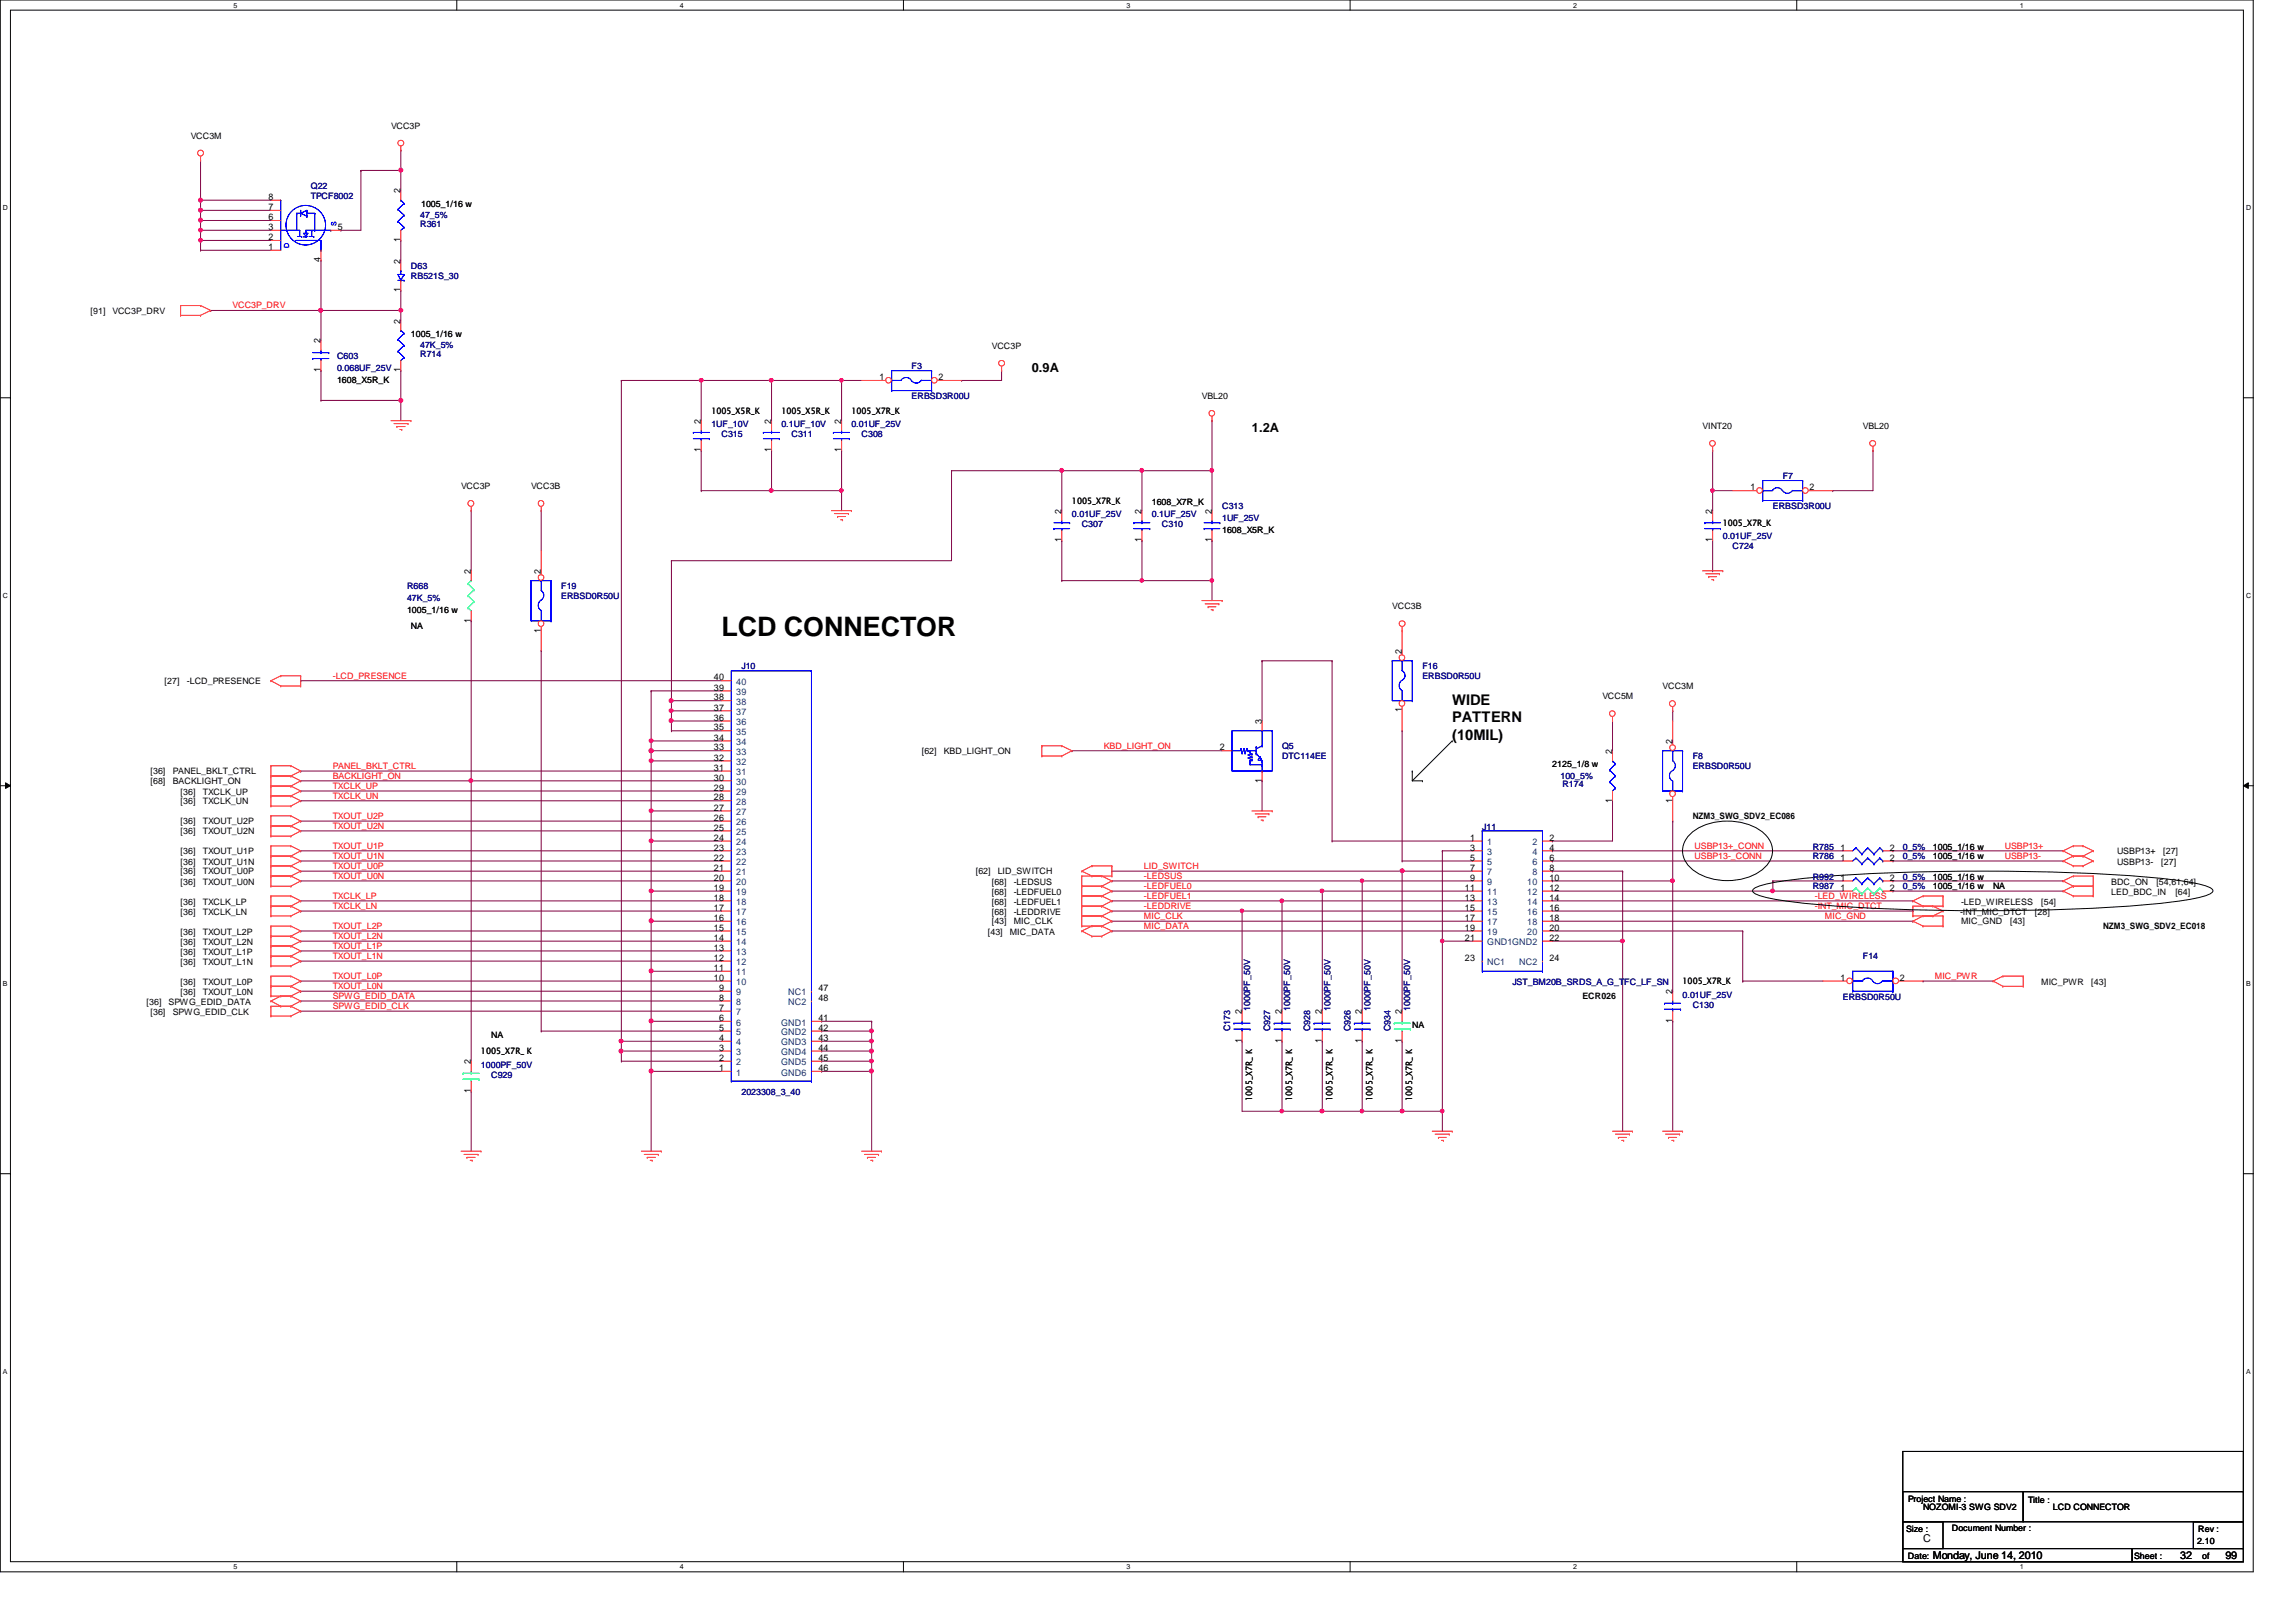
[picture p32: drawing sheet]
<svg xmlns="http://www.w3.org/2000/svg" width="297mm" height="210mm" viewBox="0 0 297 210" stroke-linecap="round" stroke-linejoin="round" font-family="sans-serif">
<defs><g id="words">
<text font-size="3.5" x="93.3" y="82.3">LCD CONNECTOR</text>
<g font-size="1.9">
<text x="187.9" y="91.2">WIDE</text>
<text x="187.9" y="93.5">PATTERN</text>
<text x="187.9" y="95.8">(10MIL)</text>
</g>
<g font-size="1.7">
<text x="133.5" y="48.2">0.9A</text>
<text x="162" y="56">1.2A</text>
</g>
<g font-size="1.4">
<text x="248.8" y="199.5">C</text>
<text x="250.1" y="201.7">Monday, June 14, 2010</text>
<text x="282.1" y="201.7">32</text>
<text x="287.9" y="201.7">99</text>
</g>
<g font-size="1.2">
<text x="34.8" y="25.9">8</text>
<text x="34.8" y="27.2">7</text>
<text x="34.8" y="29.8">3</text>
<text x="34.8" y="28.5">6</text>
<text x="43.7" y="29.8">5</text>
<text x="51.8" y="25" transform="rotate(-90 51.8 25)">2</text>
<text x="34.8" y="31.1">2</text>
<text x="34.8" y="32.3">1</text>
<text x="41.5" y="33.9" transform="rotate(-90 41.5 33.9)">4</text>
<text x="51.8" y="34.1" transform="rotate(-90 51.8 34.1)">2</text>
<text x="51.8" y="31.3" transform="rotate(-90 51.8 31.3)">1</text>
<text x="51.8" y="41.9" transform="rotate(-90 51.8 41.9)">2</text>
<text x="51.8" y="37.8" transform="rotate(-90 51.8 37.8)">1</text>
<text x="41.5" y="44.4" transform="rotate(-90 41.5 44.4)">2</text>
<text x="41.5" y="48.2" transform="rotate(-90 41.5 48.2)">1</text>
<text x="51.8" y="48.2" transform="rotate(-90 51.8 48.2)">1</text>
<text x="113.8" y="49.2">1</text>
<text x="121.4" y="49.2">2</text>
<text x="90.7" y="58.5" transform="rotate(-90 90.7 58.5)">1</text>
<text x="90.7" y="54.8" transform="rotate(-90 90.7 54.8)">2</text>
<text x="99.8" y="58.5" transform="rotate(-90 99.8 58.5)">1</text>
<text x="99.8" y="54.8" transform="rotate(-90 99.8 54.8)">2</text>
<text x="108.8" y="58.5" transform="rotate(-90 108.8 58.5)">1</text>
<text x="108.8" y="54.8" transform="rotate(-90 108.8 54.8)">2</text>
<text x="226.5" y="63.5">1</text>
<text x="234.1" y="63.5">2</text>
<text x="137.3" y="70.2" transform="rotate(-90 137.3 70.2)">1</text>
<text x="137.3" y="66.5" transform="rotate(-90 137.3 66.5)">2</text>
<text x="147.7" y="70.2" transform="rotate(-90 147.7 70.2)">1</text>
<text x="147.7" y="66.5" transform="rotate(-90 147.7 66.5)">2</text>
<text x="156.8" y="70.2" transform="rotate(-90 156.8 70.2)">1</text>
<text x="156.8" y="66.5" transform="rotate(-90 156.8 66.5)">2</text>
<text x="221.5" y="70.2" transform="rotate(-90 221.5 70.2)">1</text>
<text x="221.5" y="66.5" transform="rotate(-90 221.5 66.5)">2</text>
<text x="60.9" y="74.3" transform="rotate(-90 60.9 74.3)">2</text>
<text x="70" y="74.3" transform="rotate(-90 70 74.3)">2</text>
<text x="60.9" y="80.6" transform="rotate(-90 60.9 80.6)">1</text>
<text x="70" y="81.9" transform="rotate(-90 70 81.9)">1</text>
<text x="92.4" y="89.4">39</text>
<text x="92.4" y="88.1">40</text>
<text x="181.4" y="84.6" transform="rotate(-90 181.4 84.6)">2</text>
<text x="92.4" y="95.8">34</text>
<text x="92.4" y="94.5">35</text>
<text x="92.4" y="93.3">36</text>
<text x="92.4" y="91.9">37</text>
<text x="92.4" y="90.6">38</text>
<text x="163.2" y="93.7" transform="rotate(-90 163.2 93.7)">3</text>
<text x="181.4" y="92.2" transform="rotate(-90 181.4 92.2)">1</text>
<text x="92.4" y="101">30</text>
<text x="92.4" y="99.7">31</text>
<text x="92.4" y="98.4">32</text>
<text x="92.4" y="97.1">33</text>
<text x="157.8" y="97.1">2</text>
<text x="163.2" y="101.3" transform="rotate(-90 163.2 101.3)">1</text>
<text x="208.6" y="97.6" transform="rotate(-90 208.6 97.6)">2</text>
<text x="216.4" y="96.3" transform="rotate(-90 216.4 96.3)">2</text>
<text x="92.4" y="107.5">25</text>
<text x="92.4" y="106.2">26</text>
<text x="92.4" y="104.9">27</text>
<text x="92.4" y="103.6">28</text>
<text x="92.4" y="102.3">29</text>
<text x="208.6" y="103.9" transform="rotate(-90 208.6 103.9)">1</text>
<text x="216.4" y="103.9" transform="rotate(-90 216.4 103.9)">1</text>
<text x="92.4" y="114">20</text>
<text x="92.4" y="112.7">21</text>
<text x="92.4" y="111.4">22</text>
<text x="92.4" y="110.1">23</text>
<text x="92.4" y="108.8">24</text>
<text x="190.2" y="114">9</text>
<text x="190.2" y="112.7">7</text>
<text x="190.2" y="111.4">5</text>
<text x="190.2" y="110.1">3</text>
<text x="190.2" y="108.8">1</text>
<text x="200.4" y="114">10</text>
<text x="200.4" y="112.7">8</text>
<text x="200.4" y="111.4">6</text>
<text x="200.4" y="110.1">4</text>
<text x="200.4" y="108.8">2</text>
<text x="238.1" y="111.4">1</text>
<text x="238.1" y="114">1</text>
<text x="238.1" y="110.1">1</text>
<text x="244.5" y="111.4">2</text>
<text x="244.5" y="114">2</text>
<text x="244.5" y="110.1">2</text>
<text x="92.4" y="119.2">16</text>
<text x="92.4" y="117.9">17</text>
<text x="92.4" y="116.5">18</text>
<text x="92.4" y="115.3">19</text>
<text x="189.5" y="119.2">17</text>
<text x="189.5" y="117.9">15</text>
<text x="189.5" y="116.5">13</text>
<text x="189.5" y="115.3">11</text>
<text x="200.4" y="119.2">18</text>
<text x="200.4" y="117.9">16</text>
<text x="200.4" y="116.5">14</text>
<text x="200.4" y="115.3">12</text>
<text x="238.1" y="115.3">1</text>
<text x="244.5" y="115.3">2</text>
<text x="92.4" y="125.6">11</text>
<text x="92.4" y="124.3">12</text>
<text x="92.4" y="123">13</text>
<text x="92.4" y="121.8">14</text>
<text x="92.4" y="120.4">15</text>
<text x="189.5" y="120.4">19</text>
<text x="189.5" y="121.8">21</text>
<text x="189.5" y="124.3">23</text>
<text x="200.4" y="120.4">20</text>
<text x="200.4" y="121.8">22</text>
<text x="200.4" y="124.3">24</text>
<text x="92.4" y="126.9">10</text>
<text x="93" y="130.8">7</text>
<text x="93" y="129.5">8</text>
<text x="93" y="128.2">9</text>
<text x="105.9" y="128.2">47</text>
<text x="105.9" y="129.5">48</text>
<text x="160.7" y="131.3" transform="rotate(-90 160.7 131.3)">2</text>
<text x="165.8" y="131.3" transform="rotate(-90 165.8 131.3)">2</text>
<text x="171" y="131.3" transform="rotate(-90 171 131.3)">2</text>
<text x="176.2" y="131.3" transform="rotate(-90 176.2 131.3)">2</text>
<text x="181.4" y="131.3" transform="rotate(-90 181.4 131.3)">2</text>
<text x="216.4" y="128.7" transform="rotate(-90 216.4 128.7)">2</text>
<text x="238.1" y="126.9">1</text>
<text x="245.8" y="126.9">2</text>
<text x="60.9" y="137.8" transform="rotate(-90 60.9 137.8)">2</text>
<text x="93" y="137.3">2</text>
<text x="93" y="136">3</text>
<text x="93" y="134.7">4</text>
<text x="93" y="133.4">5</text>
<text x="93" y="132.1">6</text>
<text x="105.9" y="132.1">41</text>
<text x="105.9" y="133.4">42</text>
<text x="105.9" y="134.7">43</text>
<text x="105.9" y="136">44</text>
<text x="105.9" y="137.3">45</text>
<text x="160.7" y="135" transform="rotate(-90 160.7 135)">1</text>
<text x="165.8" y="135" transform="rotate(-90 165.8 135)">1</text>
<text x="171" y="135" transform="rotate(-90 171 135)">1</text>
<text x="176.2" y="135" transform="rotate(-90 176.2 135)">1</text>
<text x="181.4" y="135" transform="rotate(-90 181.4 135)">1</text>
<text x="216.4" y="132.4" transform="rotate(-90 216.4 132.4)">1</text>
<text x="60.9" y="141.4" transform="rotate(-90 60.9 141.4)">1</text>
<text x="93" y="138.6">1</text>
<text x="105.9" y="138.6">46</text>
</g>
<g font-size="1.2" fill="#004080">
<text x="95.2" y="90">39</text>
<text x="95.2" y="88.6">40</text>
<text x="95.2" y="95.1">35</text>
<text x="95.2" y="93.9">36</text>
<text x="95.2" y="92.5">37</text>
<text x="95.2" y="91.2">38</text>
<text x="95.2" y="101.6">30</text>
<text x="95.2" y="100.3">31</text>
<text x="95.2" y="99">32</text>
<text x="95.2" y="97.7">33</text>
<text x="95.2" y="96.4">34</text>
<text x="95.2" y="106.8">26</text>
<text x="95.2" y="105.5">27</text>
<text x="95.2" y="104.2">28</text>
<text x="95.2" y="102.9">29</text>
<text x="95.2" y="113.3">21</text>
<text x="95.2" y="112">22</text>
<text x="95.2" y="110.7">23</text>
<text x="95.2" y="109.4">24</text>
<text x="95.2" y="108.1">25</text>
<text x="192.4" y="113.3">7</text>
<text x="192.4" y="112">5</text>
<text x="192.4" y="110.7">3</text>
<text x="192.4" y="109.4">1</text>
<text x="198.2" y="113.3">8</text>
<text x="198.2" y="112">6</text>
<text x="198.2" y="110.7">4</text>
<text x="198.2" y="109.4">2</text>
<text x="95.2" y="119.8">16</text>
<text x="95.2" y="118.4">17</text>
<text x="95.2" y="117.1">18</text>
<text x="95.2" y="115.9">19</text>
<text x="95.2" y="114.6">20</text>
<text x="192.4" y="119.8">17</text>
<text x="192.4" y="118.4">15</text>
<text x="192.4" y="117.1">13</text>
<text x="192.4" y="115.9">11</text>
<text x="192.4" y="114.6">9</text>
<text x="197.6" y="119.8">18</text>
<text x="197.6" y="118.4">16</text>
<text x="197.6" y="117.1">14</text>
<text x="197.6" y="115.9">12</text>
<text x="197.6" y="114.6">10</text>
<text x="95.2" y="124.9">12</text>
<text x="95.2" y="123.6">13</text>
<text x="95.2" y="122.3">14</text>
<text x="95.2" y="121">15</text>
<text x="192.4" y="121">19</text>
<text x="192.4" y="122.3">GND1GND2</text>
<text x="192.4" y="124.9">NC1</text>
<text x="196.6" y="124.9">NC2</text>
<text x="197.6" y="121">20</text>
<text x="95.2" y="131.4">7</text>
<text x="95.2" y="130.1">8</text>
<text x="95.2" y="128.8">9</text>
<text x="95.2" y="127.5">10</text>
<text x="95.2" y="126.2">11</text>
<text x="102" y="128.8">NC1</text>
<text x="102" y="130.1">NC2</text>
<text x="95.2" y="137.9">2</text>
<text x="95.2" y="136.6">3</text>
<text x="95.2" y="135.3">4</text>
<text x="95.2" y="134">5</text>
<text x="95.2" y="132.7">6</text>
<text x="101" y="132.7">GND1</text>
<text x="101" y="134">GND2</text>
<text x="101" y="135.3">GND3</text>
<text x="101" y="136.6">GND4</text>
<text x="101" y="137.9">GND5</text>
<text x="95.2" y="139.2">1</text>
<text x="101" y="139.2">GND6</text>
</g>
<g font-size="1.1">
<text x="24.7" y="17.9">VCC3M</text>
<text x="50.6" y="16.7">VCC3P</text>
<text x="54.5" y="26.8">1005_1/16 w</text>
<text x="11.7" y="40.6">[91]</text>
<text x="14.6" y="40.6">VCC3P_DRV</text>
<text x="53.2" y="43.6">1005_1/16 w</text>
<text x="128.3" y="45.2">VCC3P</text>
<text x="43.6" y="49.6">1608_X5R_K</text>
<text x="92" y="53.6">1005_X5R_K</text>
<text x="101.1" y="53.6">1005_X5R_K</text>
<text x="110.1" y="53.6">1005_X7R_K</text>
<text x="155.5" y="51.6">VBL20</text>
<text x="220.3" y="55.5">VINT20</text>
<text x="241" y="55.5">VBL20</text>
<text x="59.6" y="63.3">VCC3P</text>
<text x="68.7" y="63.3">VCC3B</text>
<text x="138.7" y="65.2">1005_X7R_K</text>
<text x="149" y="65.4">1608_X7R_K</text>
<text x="158.1" y="69">1608_X5R_K</text>
<text x="222.9" y="68">1005_X7R_K</text>
<text x="52.7" y="79.4">1005_1/16 w</text>
<text x="53.2" y="81.4">NA</text>
<text x="180.1" y="78.8">VCC3B</text>
<text x="21.3" y="88.6">[27]</text>
<text x="24.2" y="88.6">-LCD_PRESENCE</text>
<text x="215.1" y="89.2">VCC3M</text>
<text x="207.3" y="90.5">VCC5M</text>
<text x="19.5" y="100.2">[36]</text>
<text x="19.5" y="101.5">[68]</text>
<text x="22.3" y="100.2">PANEL_BKLT_CTRL</text>
<text x="22.3" y="101.5">BACKLIGHT_ON</text>
<text x="119.2" y="97.6">[62]</text>
<text x="122.1" y="97.6">KBD_LIGHT_ON</text>
<text x="200.8" y="99.3">2125_1/8 w</text>
<text x="23.4" y="102.8">[36]</text>
<text x="23.4" y="104.1">[36]</text>
<text x="23.4" y="106.7">[36]</text>
<text x="23.4" y="108">[36]</text>
<text x="26.2" y="102.8">TXCLK_UP</text>
<text x="26.2" y="104.1">TXCLK_UN</text>
<text x="26.2" y="106.7">TXOUT_U2P</text>
<text x="26.2" y="108">TXOUT_U2N</text>
<text x="219" y="106">NZM3_SWG_SDV2_EC086</text>
<text x="23.4" y="110.6">[36]</text>
<text x="23.4" y="111.9">[36]</text>
<text x="23.4" y="113.2">[36]</text>
<text x="26.2" y="110.6">TXOUT_U1P</text>
<text x="26.2" y="111.9">TXOUT_U1N</text>
<text x="26.2" y="113.2">TXOUT_U0P</text>
<text x="126.2" y="113.2">[62]</text>
<text x="129.1" y="113.2">LID_SWITCH</text>
<text x="250.1" y="111.2">1005_1/16 w</text>
<text x="250.1" y="113.8">1005_1/16 w</text>
<text x="250.1" y="109.9">1005_1/16 w</text>
<text x="273.9" y="110.6">USBP13+</text>
<text x="273.9" y="111.9">USBP13-</text>
<text x="279.6" y="111.9">[27]</text>
<text x="279.9" y="110.6">[27]</text>
<text x="23.4" y="114.5">[36]</text>
<text x="23.4" y="117.1">[36]</text>
<text x="23.4" y="118.4">[36]</text>
<text x="26.2" y="114.5">TXOUT_U0N</text>
<text x="26.2" y="117.1">TXCLK_LP</text>
<text x="26.2" y="118.4">TXCLK_LN</text>
<text x="128.3" y="114.5">[68]</text>
<text x="128.3" y="115.8">[68]</text>
<text x="128.3" y="117.1">[68]</text>
<text x="128.3" y="118.4">[68]</text>
<text x="128.3" y="119.6">[43]</text>
<text x="131.1" y="114.5">-LEDSUS</text>
<text x="131.1" y="115.8">-LEDFUEL0</text>
<text x="131.1" y="117.1">-LEDFUEL1</text>
<text x="131.1" y="118.4">-LEDDRIVE</text>
<text x="131.1" y="119.6">MIC_CLK</text>
<text x="250.1" y="115.1">1005_1/16 w</text>
<text x="253.6" y="118.4">-INT_MIC_DTCT</text>
<text x="253.7" y="117.1">-LED_WIRELESS</text>
<text x="253.7" y="119.6">MIC_GND</text>
<text x="257.8" y="115.1">NA</text>
<text x="260.1" y="119.6">[43]</text>
<text x="263.3" y="118.4">[28]</text>
<text x="264.1" y="117.1">[54]</text>
<text x="273.1" y="115.8">LED_BDC_IN</text>
<text x="273.1" y="114.5">BDC_ON</text>
<text x="279" y="114.5">[54,61,64]</text>
<text x="281.4" y="115.8">[64]</text>
<text x="23.4" y="120.9">[36]</text>
<text x="23.4" y="122.3">[36]</text>
<text x="23.4" y="123.5">[36]</text>
<text x="23.4" y="124.8">[36]</text>
<text x="26.2" y="120.9">TXOUT_L2P</text>
<text x="26.2" y="122.3">TXOUT_L2N</text>
<text x="26.2" y="123.5">TXOUT_L1P</text>
<text x="26.2" y="124.8">TXOUT_L1N</text>
<text x="127.8" y="120.9">[43]</text>
<text x="130.6" y="120.9">MIC_DATA</text>
<text x="272.1" y="120.3">NZM3_SWG_SDV2_EC018</text>
<text x="19" y="130">[36]</text>
<text x="19.5" y="131.3">[36]</text>
<text x="21.8" y="130">SPWG_EDID_DATA</text>
<text x="22.3" y="131.3">SPWG_EDID_CLK</text>
<text x="23.4" y="127.4">[36]</text>
<text x="23.4" y="128.7">[36]</text>
<text x="26.2" y="127.4">TXOUT_L0P</text>
<text x="26.2" y="128.7">TXOUT_L0N</text>
<text x="204.7" y="129.3">ECR026</text>
<text x="217.7" y="127.4">1005_X7R_K</text>
<text x="264.1" y="127.4">MIC_PWR</text>
<text x="270.5" y="127.4">[43]</text>
<text x="62.2" y="136.4">1005_X7R_ K</text>
<text x="63.5" y="134.3">NA</text>
<text x="182.7" y="133">NA</text>
<text x="162" y="142.5" transform="rotate(-90 162 142.5)">1005_X7R_ K</text>
<text x="167.2" y="142.5" transform="rotate(-90 167.2 142.5)">1005_X7R_ K</text>
<text x="172.4" y="142.5" transform="rotate(-90 172.4 142.5)">1005_X7R_ K</text>
<text x="177.5" y="142.5" transform="rotate(-90 177.5 142.5)">1005_X7R_ K</text>
<text x="182.7" y="142.5" transform="rotate(-90 182.7 142.5)">1005_X7R_ K</text>
<text x="246.8" y="194.4">Project Name :</text>
<text x="248.8" y="195.4">NOZOMI-3 SWG SDV2</text>
<text x="262.4" y="194.5">Title :</text>
<text x="265.6" y="195.4">LCD CONNECTOR</text>
<text x="246.6" y="198.3">Size :</text>
<text x="246.8" y="201.8">Date:</text>
<text x="252.5" y="198.2">Document Number :</text>
<text x="276.1" y="201.8">Sheet :</text>
<text x="284.3" y="199.8">2.10</text>
<text x="284.4" y="198.3">Rev :</text>
<text x="284.9" y="201.8">of</text>
</g>
<g font-size="1.1" fill="#000080">
<text x="40.2" y="24.4">Q22</text>
<text x="40.2" y="25.7">TPCF8002</text>
<text x="54.4" y="29.3">R361</text>
<text x="54.4" y="28.2">47_5%</text>
<text x="53.2" y="34.8">D63</text>
<text x="53.2" y="36.1">RB521S_30</text>
<text x="43.6" y="46.4">C603</text>
<text x="54.4" y="46.2">R714</text>
<text x="54.4" y="45">47K_5%</text>
<text x="117.9" y="47.8">F3</text>
<text x="43.6" y="48">0.068UF_25V</text>
<text x="117.9" y="51.6">ERBSD3R00U</text>
<text x="92" y="55.2">1UF_10V</text>
<text x="93.3" y="56.6">C315</text>
<text x="101.1" y="55.2">0.1UF_10V</text>
<text x="102.4" y="56.6">C311</text>
<text x="110.1" y="55.2">0.01UF_25V</text>
<text x="111.5" y="56.6">C308</text>
<text x="158.1" y="65.9">C313</text>
<text x="229.4" y="65.9">ERBSD3R00U</text>
<text x="230.6" y="62">F7</text>
<text x="138.7" y="66.9">0.01UF_25V</text>
<text x="140" y="68.2">C307</text>
<text x="149" y="66.9">0.1UF_25V</text>
<text x="150.3" y="68.2">C310</text>
<text x="158.1" y="67.4">1UF_25V</text>
<text x="222.9" y="69.8">0.01UF_25V</text>
<text x="224.2" y="71.1">C724</text>
<text x="52.7" y="76.2">R668</text>
<text x="52.7" y="77.8">47K_5%</text>
<text x="72.6" y="76.2">F19</text>
<text x="72.6" y="77.6">ERBSD0R50U</text>
<text x="95.9" y="86.6">J10</text>
<text x="184" y="86.6">F16</text>
<text x="184" y="87.9">ERBSD0R50U</text>
<text x="165.9" y="97">Q5</text>
<text x="165.9" y="98.3">DTC114EE</text>
<text x="201.9" y="100.8">100_5%</text>
<text x="202.1" y="101.9">R174</text>
<text x="219" y="98.3">F8</text>
<text x="219" y="99.6">ERBSD0R50U</text>
<text x="191.8" y="107.4">J11</text>
<text x="234.5" y="111.2">R786</text>
<text x="234.5" y="113.8">R992</text>
<text x="234.5" y="109.9">R785</text>
<text x="246.2" y="111.2">0_5%</text>
<text x="246.2" y="113.8">0_5%</text>
<text x="246.2" y="109.9">0_5%</text>
<text x="234.5" y="115.1">R987</text>
<text x="246.2" y="115.1">0_5%</text>
<text x="241" y="124.2">F14</text>
<text x="161.8" y="130.9" transform="rotate(-90 161.8 130.9)">1000PF_50V</text>
<text x="166.9" y="130.9" transform="rotate(-90 166.9 130.9)">1000PF_50V</text>
<text x="172.1" y="130.9" transform="rotate(-90 172.1 130.9)">1000PF_50V</text>
<text x="177.3" y="130.9" transform="rotate(-90 177.3 130.9)">1000PF_50V</text>
<text x="182.5" y="130.9" transform="rotate(-90 182.5 130.9)">1000PF_50V</text>
<text x="195.7" y="127.4">JST_BM20B_SRDS_A_G_TFC_LF_SN</text>
<text x="217.7" y="129.1">0.01UF_25V</text>
<text x="219" y="130.4">C130</text>
<text x="238.4" y="129.4">ERBSD0R50U</text>
<text x="159.2" y="133.4" transform="rotate(-90 159.2 133.4)">C173</text>
<text x="164.3" y="133.4" transform="rotate(-90 164.3 133.4)">C927</text>
<text x="169.5" y="133.4" transform="rotate(-90 169.5 133.4)">C928</text>
<text x="174.7" y="133.4" transform="rotate(-90 174.7 133.4)">C926</text>
<text x="179.9" y="133.4" transform="rotate(-90 179.9 133.4)">C934</text>
<text x="62.2" y="138.2">1000PF_50V</text>
<text x="63.5" y="139.4">C929</text>
<text x="95.9" y="141.7">2023308_3_40</text>
</g>
<g font-size="1.1" fill="#f00">
<text x="30.1" y="39.9">VCC3P_DRV</text>
<text x="43" y="87.8">-LCD_PRESENCE</text>
<text x="43" y="99.5">PANEL_BKLT_CTRL</text>
<text x="43" y="100.8">BACKLIGHT_ON</text>
<text x="142.8" y="96.9">KBD_LIGHT_ON</text>
<text x="43" y="106">TXOUT_U2P</text>
<text x="43" y="107.3">TXOUT_U2N</text>
<text x="43" y="102.1">TXCLK_UP</text>
<text x="43" y="103.4">TXCLK_UN</text>
<text x="43" y="109.9">TXOUT_U1P</text>
<text x="43" y="111.2">TXOUT_U1N</text>
<text x="43" y="112.5">TXOUT_U0P</text>
<text x="43" y="113.7">TXOUT_U0N</text>
<text x="148" y="113.7">-LEDSUS</text>
<text x="148" y="112.5">LID_SWITCH</text>
<text x="219.2" y="109.9">USBP13+_CONN</text>
<text x="219.2" y="111.2">USBP13-_CONN</text>
<text x="259.4" y="111.2">USBP13-</text>
<text x="259.4" y="109.9">USBP13+</text>
<text x="43" y="116.3">TXCLK_LP</text>
<text x="43" y="117.6">TXCLK_LN</text>
<text x="148" y="119">MIC_CLK</text>
<text x="148" y="116.3">-LEDFUEL1</text>
<text x="148" y="115.1">-LEDFUEL0</text>
<text x="148" y="117.6">-LEDDRIVE</text>
<text x="234.8" y="116.3">-LED_WIRELESS</text>
<text x="234.8" y="117.6">-INT_MIC_DTCT</text>
<text x="236.1" y="119">MIC_GND</text>
<text x="43" y="120.2">TXOUT_L2P</text>
<text x="43" y="121.5">TXOUT_L2N</text>
<text x="43" y="122.8">TXOUT_L1P</text>
<text x="43" y="124.1">TXOUT_L1N</text>
<text x="148" y="120.2">MIC_DATA</text>
<text x="43" y="126.7">TXOUT_L0P</text>
<text x="43" y="128">TXOUT_L0N</text>
<text x="43" y="129.3">SPWG_EDID_DATA</text>
<text x="43" y="130.6">SPWG_EDID_CLK</text>
<text x="250.3" y="126.7">MIC_PWR</text>
</g>
<g font-size=".9">
<text x="30.2" y="1">5</text>
<text x="88" y="1">4</text>
<text x="145.8" y="1">3</text>
<text x="203.5" y="1">2</text>
<text x="261.3" y="1">1</text>
<text x=".4" y="27.2">D</text>
<text x="290.6" y="27.2">D</text>
<text x=".4" y="77.3">C</text>
<text x="290.6" y="77.3">C</text>
<text x=".4" y="127.6">B</text>
<text x="290.6" y="127.6">B</text>
<text x=".4" y="177.8">A</text>
<text x="290.6" y="177.8">A</text>
<text x="30.2" y="203.1">5</text>
<text x="88" y="203.1">4</text>
<text x="145.8" y="203.1">3</text>
<text x="203.5" y="203.1">2</text>
<text x="261.3" y="203.1">1</text>
</g>
<g font-size=".9" fill="#00f">
<text x="43.5" y="29.3" transform="rotate(-90 43.5 29.3)">S</text>
<text x="37.4" y="32.1" transform="rotate(-90 37.4 32.1)">D</text>
</g>
</g></defs>
<path d="M0 0h291.5v203.4h-291.5zM1.4 1.3h288.8v200.8h-288.8z" fill="none" stroke="#000" stroke-width=".13"/>
<g fill="#fff">
<path d="M30.2 .2h.5v1h-.5z"/>
<path d="M30.2 202.3h.5v1h-.5z"/>
</g>
<path d="M59.1 0v1.3M59.1 202.1v1.3" fill="none" stroke="#000" stroke-width=".13"/>
<g fill="#fff">
<path d="M88 .2h.5v1h-.5z"/>
<path d="M88 202.3h.5v1h-.5z"/>
</g>
<path d="M116.9 0v1.3M116.9 202.1v1.3" fill="none" stroke="#000" stroke-width=".13"/>
<g fill="#fff">
<path d="M145.8 .2h.5v1h-.5z"/>
<path d="M145.8 202.3h.5v1h-.5z"/>
</g>
<path d="M174.7 0v1.3M174.7 202.1v1.3" fill="none" stroke="#000" stroke-width=".13"/>
<g fill="#fff">
<path d="M203.5 .2h.5v1h-.5z"/>
<path d="M203.5 202.3h.5v1h-.5z"/>
</g>
<path d="M232.4 0v1.3M232.4 202.1v1.3" fill="none" stroke="#000" stroke-width=".13"/>
<g fill="#fff">
<path d="M261.3 .2h.5v1h-.5z"/>
<path d="M261.3 202.3h.5v1h-.5z"/>
<path d="M.4 26.4h.6v1h-.6z"/>
<path d="M290.6 26.4h.6v1h-.6z"/>
<path d="M.4 76.5h.6v1.1h-.6z"/>
<path d="M290.6 76.5h.6v1.1h-.6z"/>
</g>
<path d="M0 51.5h1.4M290.2 51.5h1.3" fill="none" stroke="#000" stroke-width=".13"/>
<g fill="#fff">
<path d="M.4 126.7h.6v1.1h-.6z"/>
<path d="M290.6 126.7h.6v1.1h-.6z"/>
</g>
<path d="M0 101.7h1.4M.7 101.3l.7 .4-.7 .3zM290.2 101.7l.7-.4v.7zM290.2 101.7h1.3" fill="none" stroke="#000" stroke-width=".13"/>
<path d="M.7 101.3l.7 .4-.7 .3zM290.2 101.7l.7-.4v.7z" fill="#000"/>
<g fill="#fff">
<path d="M.4 177h.5v1h-.5z"/>
<path d="M290.6 177h.5v1h-.5z"/>
</g>
<path d="M0 151.9h1.4M290.2 151.9h1.3" fill="none" stroke="#000" stroke-width=".13"/>
<path d="M84.2 98.5h.1M84.2 98.5v6.4M84.2 104.9h.1M84.2 104.9h9.1" fill="none" stroke="#800040" stroke-width=".13"/>
<circle cx="84.2" cy="98.4" r=".25" fill="#f0f"/>
<circle cx="84.2" cy="98.4" r=".25" fill="none" stroke="#f0f" stroke-width=".13"/>
<path d="M99.8 63.5h.1M99.8 63.5h9.1M163.3 101h.1M163.3 101v3.9" fill="none" stroke="#800040" stroke-width=".13"/>
<path d="M108.7 63.3h.3l.1 .2-.1 .1-.2 .1-.1-.1z" fill-rule="evenodd" fill="#f0f"/>
<path d="M108.7 63.3h.3l.1 .2-.1 .1-.2 .1-.1-.1z" fill="none" stroke="#f0f" stroke-width=".13"/>
<circle cx="99.8" cy="63.5" r=".25" fill="#f0f"/>
<circle cx="99.8" cy="63.5" r=".25" fill="none" stroke="#f0f" stroke-width=".13"/>
<path d="M90.7 58.3h.1M90.7 58.3v5.2M84.2 119.2h.1M84.2 119.2h9.1" fill="none" stroke="#800040" stroke-width=".13"/>
<circle cx="84.2" cy="119.2" r=".26" fill="#f0f"/>
<circle cx="84.2" cy="119.2" r=".26" fill="none" stroke="#f0f" stroke-width=".13"/>
<path d="M84.2 115.3h.1M84.2 115.3v3.9" fill="none" stroke="#800040" stroke-width=".13"/>
<circle cx="84.2" cy="115.3" r=".25" fill="#f0f"/>
<circle cx="84.2" cy="115.3" r=".25" fill="none" stroke="#f0f" stroke-width=".13"/>
<path d="M99.8 58.3h.1M99.8 58.3v5.2M86.9 92h.1M86.9 92h6.4M38.9 106.3h.1M38.9 107.5h.1M38.9 106.3h54.4M38.9 107.5h54.4M84.2 125.7h.1M84.2 125.7h9.1" fill="none" stroke="#800040" stroke-width=".13"/>
<circle cx="84.2" cy="125.6" r=".26" fill="#f0f"/>
<circle cx="84.2" cy="125.6" r=".26" fill="none" stroke="#f0f" stroke-width=".13"/>
<path d="M86.9 93.3h.1M86.9 93.3h6.4M84.2 119.2h.1M84.2 119.2v6.5M200.8 112.7h.1M200.8 112.7h9.1M200.8 115.3h28.6M229.4 115.3h.1" fill="none" stroke="#800040" stroke-width=".13"/>
<circle cx="229.3" cy="115.3" r=".25" fill="#f0f"/>
<circle cx="229.3" cy="115.3" r=".25" fill="none" stroke="#f0f" stroke-width=".13"/>
<path d="M84.2 108.8h.1M84.2 104.9h.1M84.2 108.8h9.1M84.2 104.9v3.9M186.6 110.1h.1M186.6 110.1h3.9" fill="none" stroke="#800040" stroke-width=".13"/>
<circle cx="84.2" cy="104.9" r=".25" fill="#f0f"/>
<circle cx="84.2" cy="104.9" r=".25" fill="none" stroke="#f0f" stroke-width=".13"/>
<g fill="none" stroke="#800040" stroke-width=".13">
<path d="M156.8 54.4h.1M156.8 54.4v6.5M242.3 58.3h.1M242.3 58.3v5.2h-5.2M90.7 63.5h.1M90.7 63.5h9.1M221.6 63.5h.1M221.6 63.5h2.6M221.6 63.5v2.6M237.1 63.5h.1M143.8 119.2h.1M143.8 116.6h.1"/>
<path d="M143.8 119.2h46.7M143.8 116.6h22.1M165.9 116.6h.1M165.9 116.6v14.3M143.8 120.5h.1M143.8 120.5h46.7"/>
</g>
<path d="M221.4 63.3h.3l.1 .2-.1 .1-.2 .1-.1-.1z" fill-rule="evenodd" fill="#f0f"/>
<path d="M221.4 63.3h.3l.1 .2-.1 .1-.2 .1-.1-.1z" fill="none" stroke="#f0f" stroke-width=".13"/>
<path d="M86.9 93.3h.1M86.9 93.3v1.3" fill="none" stroke="#800040" stroke-width=".13"/>
<circle cx="86.8" cy="93.3" r=".26" fill="#f0f"/>
<circle cx="86.8" cy="93.3" r=".26" fill="none" stroke="#f0f" stroke-width=".13"/>
<path d="M70 66.1h.1M70 66.1v5.1M86.9 94.6h.1M86.9 94.6h6.4M138.7 97.2h.1M138.7 97.2h19.4M209.9 121.8h.1M209.9 121.8v24.6" fill="none" stroke="#800040" stroke-width=".13"/>
<circle cx="209.9" cy="121.8" r=".25" fill="#f0f"/>
<circle cx="209.9" cy="121.8" r=".25" fill="none" stroke="#f0f" stroke-width=".13"/>
<path d="M38.9 110.1h.1M38.9 110.1h54.4M186.6 121.8h.1M186.6 121.8v22" fill="none" stroke="#800040" stroke-width=".13"/>
<path d="M186.4 121.6h.3l.1 .2-.1 .1-.1 .1-.2-.1z" fill-rule="evenodd" fill="#f0f"/>
<path d="M186.4 121.6h.3l.1 .2-.1 .1-.1 .1-.2-.1z" fill="none" stroke="#f0f" stroke-width=".13"/>
<g fill="none" stroke="#800040" stroke-width=".13">
<path d="M221.6 58.3h.1M221.6 58.3v5.2M86.9 72.6h.1M86.9 72.6v18.1M108.9 63.5h.1M108.9 63.5v2.6M38.9 111.4h.1M38.9 112.7h.1M38.9 114h.1M38.9 111.4h54.4M38.9 112.7h54.4M38.9 114h54.4"/>
<path d="M84.2 115.3h.1M84.2 108.8h.1M84.2 115.3h9.1M84.2 108.8v6.5M143.8 115.3h.1M143.8 115.3h27.3M171.1 115.3h.1M171.1 115.3v15.6M200.8 116.6h46.7M200.8 117.9h46.7M200.8 119.2h46.7M247.5 116.6h.1"/>
<path d="M247.5 117.9h.1M247.5 119.2h.1M38.9 127h.1M38.9 128.3h.1M38.9 129.5h.1M38.9 130.9h.1M38.9 127h54.4M38.9 128.3h54.4M38.9 129.5h54.4M38.9 130.9h54.4M106.3 132.2h.1M106.3 132.2h6.5"/>
<path d="M200.8 120.5h24.7M225.5 120.5h.1"/>
</g>
<circle cx="84.2" cy="108.8" r=".25" fill="#f0f"/>
<circle cx="84.2" cy="108.8" r=".25" fill="none" stroke="#f0f" stroke-width=".13"/>
<path d="M86.9 72.6h.1M86.9 72.6h36.2M216.4 92h.1M216.4 92v1.3M172.3 108.8h.1M172.3 108.8h18.2M106.3 133.4h.1M106.3 133.4h6.5" fill="none" stroke="#800040" stroke-width=".13"/>
<circle cx="112.7" cy="133.4" r=".25" fill="#f0f"/>
<circle cx="112.7" cy="133.4" r=".25" fill="none" stroke="#f0f" stroke-width=".13"/>
<path d="M200.8 108.8h.1M208.6 103.6h.1M208.6 103.6v5.2h-7.8M84.2 138.6h.1M84.2 132.2h.1M84.2 138.6h9.1M84.2 132.2h9.1M225.5 127h.1M225.5 120.5v6.5M225.5 127h10.3" fill="none" stroke="#800040" stroke-width=".13"/>
<circle cx="84.2" cy="132.1" r=".26" fill="#f0f"/>
<circle cx="84.2" cy="132.1" r=".26" fill="none" stroke="#f0f" stroke-width=".13"/>
<path d="M221.6 73.9h.1M221.6 70v3.9M176.2 114h.1M176.2 114v16.9M84.2 125.7h.1M84.2 132.2h.1M84.2 125.7v12.9M160.7 143.8h5.2M165.9 143.8h.1M171.1 143.8h10.3M176.2 143.8h.1M181.4 143.8h.1" fill="none" stroke="#800040" stroke-width=".13"/>
<path d="M176 143.6h.4v.2v.1l-.2 .1-.2-.1z" fill-rule="evenodd" fill="#f0f"/>
<path d="M176 143.6h.4v.2v.1l-.2 .1-.2-.1z" fill="none" stroke="#f0f" stroke-width=".13"/>
<path d="M181.4 143.8h5.2M186.6 143.8h.1" fill="none" stroke="#800040" stroke-width=".13"/>
<circle cx="181.4" cy="143.8" r=".25" fill="#f0f"/>
<circle cx="181.4" cy="143.8" r=".25" fill="none" stroke="#f0f" stroke-width=".13"/>
<path d="M84.2 95.9h.1M84.2 95.9h9.1M84.2 95.9v1.3M181.4 111.4h.1M181.4 111.4h9.1" fill="none" stroke="#800040" stroke-width=".13"/>
<circle cx="84.2" cy="95.9" r=".25" fill="#f0f"/>
<circle cx="84.2" cy="95.9" r=".25" fill="none" stroke="#f0f" stroke-width=".13"/>
<path d="M106.3 134.7h.1M106.3 134.7h6.5" fill="none" stroke="#800040" stroke-width=".13"/>
<circle cx="112.7" cy="134.7" r=".25" fill="#f0f"/>
<circle cx="112.7" cy="134.7" r=".25" fill="none" stroke="#f0f" stroke-width=".13"/>
<path d="M123.1 60.9h.1M123.1 60.9v11.7M143.8 114h.1M143.8 114h32.4M200.8 114h.1M200.8 114h15.6M70 133.4h.1M70 133.4h23.3" fill="none" stroke="#800040" stroke-width=".13"/>
<circle cx="216.4" cy="114" r=".25" fill="#f0f"/>
<circle cx="216.4" cy="114" r=".25" fill="none" stroke="#f0f" stroke-width=".13"/>
<path d="M84.2 97.2h.1M84.2 97.2h9.1M143.8 112.7h.1M143.8 112.7h37.6M181.4 112.7h.1M181.4 112.7v18.2" fill="none" stroke="#800040" stroke-width=".13"/>
<circle cx="84.2" cy="97.2" r=".26" fill="#f0f"/>
<circle cx="84.2" cy="97.2" r=".26" fill="none" stroke="#f0f" stroke-width=".13"/>
<path d="M84.2 97.2h.1M84.2 97.2v1.3" fill="none" stroke="#800040" stroke-width=".13"/>
<circle cx="84.2" cy="97.2" r=".26" fill="#f0f"/>
<circle cx="84.2" cy="97.2" r=".26" fill="none" stroke="#f0f" stroke-width=".13"/>
<path d="M181.4 94.6h.1M181.4 94.6v16.8M106.3 136h.1M106.3 136h6.5" fill="none" stroke="#800040" stroke-width=".13"/>
<circle cx="112.7" cy="136" r=".26" fill="#f0f"/>
<circle cx="112.7" cy="136" r=".26" fill="none" stroke="#f0f" stroke-width=".13"/>
<path d="M124.4 49.2h.1M129.6 48h.1M129.6 48v1.2h-5.2M70 84.2h.1M70 84.2v49.2M84.2 98.5h.1M84.2 98.5h9.1M216.4 114h.1M216.4 114v14.3M84.2 138.6h.1M84.2 138.6v10.4" fill="none" stroke="#800040" stroke-width=".13"/>
<circle cx="84.2" cy="138.6" r=".26" fill="#f0f"/>
<circle cx="84.2" cy="138.6" r=".26" fill="none" stroke="#f0f" stroke-width=".13"/>
<path d="M186.6 143.8h.1M186.6 143.8v2.6" fill="none" stroke="#800040" stroke-width=".13"/>
<path d="M186.4 143.6h.3l.1 .2-.1 .1-.1 .1-.2-.1z" fill-rule="evenodd" fill="#f0f"/>
<path d="M186.4 143.6h.3l.1 .2-.1 .1-.1 .1-.2-.1z" fill="none" stroke="#f0f" stroke-width=".13"/>
<path d="M80.4 137.3h.1M80.4 137.3h12.9M106.3 137.3h.1M112.8 136h.1M112.8 136v1.3h-6.5" fill="none" stroke="#800040" stroke-width=".13"/>
<circle cx="112.7" cy="137.3" r=".25" fill="#f0f"/>
<circle cx="112.7" cy="137.3" r=".25" fill="none" stroke="#f0f" stroke-width=".13"/>
<path d="M38.9 99.8h.1M38.9 99.8h54.4M200.8 110.1h.1M200.8 110.1h37.6M80.4 136h.1M80.4 136h12.9M165.9 134.7h.1M165.9 134.7v9.1M216.4 132.2h.1M216.4 132.2v14.2" fill="none" stroke="#800040" stroke-width=".13"/>
<circle cx="80.3" cy="136" r=".26" fill="#f0f"/>
<circle cx="80.3" cy="136" r=".26" fill="none" stroke="#f0f" stroke-width=".13"/>
<path d="M108.9 49.2h.1M108.9 49.2h2.6M80.4 136h.1M80.4 136v1.3M106.3 138.6h.1M106.3 138.6h6.5" fill="none" stroke="#800040" stroke-width=".13"/>
<circle cx="112.7" cy="138.6" r=".26" fill="#f0f"/>
<circle cx="112.7" cy="138.6" r=".26" fill="none" stroke="#f0f" stroke-width=".13"/>
<path d="M137.4 60.9h.1M137.4 60.9h10.3M112.8 138.6h.1M112.8 133.4h.1M112.8 132.2h.1M112.8 132.2v2.5M112.8 138.6v10.4" fill="none" stroke="#800040" stroke-width=".13"/>
<path d="M137.2 60.7l.1-.1 .2 .1v.3l-.2 .1-.1-.1z" fill-rule="evenodd" fill="#f0f"/>
<path d="M137.2 60.7l.1-.1 .2 .1v.3l-.2 .1-.1-.1z" fill="none" stroke="#f0f" stroke-width=".13"/>
<path d="M123.1 60.9h.1M123.1 60.9h14.3M61 80.3h.1M61 80.3v20.7M38.9 101h.1M38.9 101h54.4M61 101h.1M112.8 137.3h.1M112.8 134.7h.1M112.8 134.7v1.3M112.8 137.3v1.3" fill="none" stroke="#800040" stroke-width=".13"/>
<circle cx="60.9" cy="101" r=".25" fill="#f0f"/>
<circle cx="60.9" cy="101" r=".25" fill="none" stroke="#f0f" stroke-width=".13"/>
<path d="M147.7 75.1h.1M147.7 75.1h9.1" fill="none" stroke="#800040" stroke-width=".13"/>
<path d="M156.6 74.9h.3l.1 .2-.1 .2-.1 .1-.2-.1z" fill-rule="evenodd" fill="#f0f"/>
<path d="M156.6 74.9h.3l.1 .2-.1 .2-.1 .1-.2-.1z" fill="none" stroke="#f0f" stroke-width=".13"/>
<path d="M147.5 74.9h.4l.1 .2-.1 .2-.2 .1-.2-.1z" fill-rule="evenodd" fill="#f0f"/>
<path d="M147.5 74.9h.4l.1 .2-.1 .2-.2 .1-.2-.1z" fill="none" stroke="#f0f" stroke-width=".13"/>
<path d="M137.4 70h.1M137.4 75.1h.1M137.4 70v5.1M147.7 70h.1M147.7 70v5.1h-10.3M156.8 75.1h.1M156.8 70h.1M156.8 70v7.7M86.9 92h.1M86.9 92v1.3" fill="none" stroke="#800040" stroke-width=".13"/>
<circle cx="86.8" cy="92" r=".25" fill="#f0f"/>
<circle cx="86.8" cy="92" r=".25" fill="none" stroke="#f0f" stroke-width=".13"/>
<path d="M86.9 90.7h.1M86.9 90.7v1.3M200.8 111.4h.1M200.8 111.4h37.6M80.4 134.7h.1M80.4 134.7h12.9M80.4 134.7v1.3M171.1 134.7h.1M171.1 134.7v9.1h-5.2M165.9 143.8h.1" fill="none" stroke="#800040" stroke-width=".13"/>
<circle cx="171" cy="143.8" r=".25" fill="#f0f"/>
<circle cx="171" cy="143.8" r=".25" fill="none" stroke="#f0f" stroke-width=".13"/>
<path d="M165.7 143.6h.3l.1 .2-.1 .1-.2 .1-.1-.1z" fill-rule="evenodd" fill="#f0f"/>
<path d="M165.7 143.6h.3l.1 .2-.1 .1-.2 .1-.1-.1z" fill="none" stroke="#f0f" stroke-width=".13"/>
<g fill="none" stroke="#800040" stroke-width=".13">
<path d="M80.4 49.2h.1M80.4 49.2h19.4M90.7 49.2h.1M90.7 49.2v5.2M99.8 49.2h.1M99.8 49.2v5.2M61 66.1h.1M61 66.1v7.8M137.4 60.9h.1M137.4 60.9v5.2M38.9 88.1h.1M38.9 88.1h54.4"/>
<path d="M208.6 93.3h.1M208.6 93.3v3.9M38.9 102.4h.1M38.9 103.6h.1M38.9 102.4h54.4M38.9 103.6h54.4M61 101h.1M61 101v36.3M216.4 106.3h.1M216.4 106.3v7.7M244.9 111.4h.1M244.9 111.4h22"/>
<path d="M160.7 134.7h.1M160.7 134.7v9.1M176.2 134.7h.1M176.2 134.7v9.1M248.8 127h.1M248.8 127h9"/>
</g>
<circle cx="90.7" cy="49.2" r=".25" fill="#f0f"/>
<circle cx="90.7" cy="49.2" r=".25" fill="none" stroke="#f0f" stroke-width=".13"/>
<path d="M181.4 112.7h.1M181.4 112.7h9.1" fill="none" stroke="#800040" stroke-width=".13"/>
<circle cx="181.4" cy="112.7" r=".26" fill="#f0f"/>
<circle cx="181.4" cy="112.7" r=".26" fill="none" stroke="#f0f" stroke-width=".13"/>
<path d="M80.4 49.2h.1M80.4 49.2v85.5M147.7 60.9h.1M147.7 60.9v5.2" fill="none" stroke="#800040" stroke-width=".13"/>
<circle cx="80.3" cy="134.7" r=".25" fill="#f0f"/>
<circle cx="80.3" cy="134.7" r=".25" fill="none" stroke="#f0f" stroke-width=".13"/>
<path d="M108.9 49.2h.1M108.9 49.2v5.2M84.2 89.4h.1M84.2 89.4h9.1M163.3 85.5h.1M163.3 85.5v7.8M181.4 134.7h.1M181.4 134.7v9.1" fill="none" stroke="#800040" stroke-width=".13"/>
<path d="M108.7 49h.3l.1 .2-.1 .2h-.2h-.1z" fill-rule="evenodd" fill="#f0f"/>
<path d="M108.7 49h.3l.1 .2-.1 .2h-.2h-.1z" fill="none" stroke="#f0f" stroke-width=".13"/>
<path d="M99.8 49.2h.1M99.8 49.2h9.1" fill="none" stroke="#800040" stroke-width=".13"/>
<circle cx="99.8" cy="49.2" r=".25" fill="#f0f"/>
<circle cx="99.8" cy="49.2" r=".25" fill="none" stroke="#f0f" stroke-width=".13"/>
<path d="M147.7 60.9h.1M147.7 60.9h9.1M38.9 116.6h.1M38.9 117.9h.1M38.9 117.9h54.4M38.9 116.6h54.4M143.8 117.9h.1M143.8 117.9h16.9M160.7 117.9h.1M160.7 117.9v13M244.9 110.1h.1M244.9 110.1h22" fill="none" stroke="#800040" stroke-width=".13"/>
<path d="M156.6 60.7l.2-.1 .2 .1-.1 .3-.1 .1-.2-.1z" fill-rule="evenodd" fill="#f0f"/>
<path d="M156.6 60.7l.2-.1 .2 .1-.1 .3-.1 .1-.2-.1z" fill="none" stroke="#f0f" stroke-width=".13"/>
<path d="M147.5 60.7l.2-.1 .2 .1v.3l-.2 .1-.2-.1z" fill-rule="evenodd" fill="#f0f"/>
<path d="M147.5 60.7l.2-.1 .2 .1v.3l-.2 .1-.2-.1z" fill="none" stroke="#f0f" stroke-width=".13"/>
<g fill="none" stroke="#800040" stroke-width=".13">
<path d="M108.9 58.3h.1M108.9 58.3v5.2M156.8 60.9h.1M156.8 60.9v5.2M84.2 89.4h.1M84.2 89.4v6.5M163.3 85.5h.1M163.3 85.5h9M172.3 85.5h.1M172.3 85.5v23.3M176.2 114h.1M176.2 114h14.3"/>
<path d="M38.9 120.5h.1M38.9 121.8h.1M38.9 123.1h.1M38.9 124.4h.1M38.9 120.5h54.4M38.9 121.8h54.4M38.9 123.1h54.4M38.9 124.4h54.4M61 141.2h.1M61 141.2v7.8"/>
</g>
<path d="M176 113.8h.4v.2v.1l-.2 .1-.2-.1z" fill-rule="evenodd" fill="#f0f"/>
<path d="M176 113.8h.4v.2v.1l-.2 .1-.2-.1z" fill="none" stroke="#f0f" stroke-width=".13"/>
<path d="M86.9 90.7h.1M86.9 90.7h6.4" fill="none" stroke="#800040" stroke-width=".13"/>
<circle cx="86.8" cy="90.7" r=".26" fill="#f0f"/>
<circle cx="86.8" cy="90.7" r=".26" fill="none" stroke="#f0f" stroke-width=".13"/>
<path d="M171.1 115.3h.1M171.1 115.3h19.4" fill="none" stroke="#800040" stroke-width=".13"/>
<circle cx="171" cy="115.3" r=".25" fill="#f0f"/>
<circle cx="171" cy="115.3" r=".25" fill="none" stroke="#f0f" stroke-width=".13"/>
<path d="M165.9 116.6h.1M165.9 116.6h24.6" fill="none" stroke="#800040" stroke-width=".13"/>
<path d="M165.7 116.4l.1-.1 .2 .1v.4h-.2h-.1z" fill-rule="evenodd" fill="#f0f"/>
<path d="M165.7 116.4l.1-.1 .2 .1v.4h-.2h-.1z" fill="none" stroke="#f0f" stroke-width=".13"/>
<path d="M160.7 117.9h.1M160.7 117.9h29.8" fill="none" stroke="#800040" stroke-width=".13"/>
<path d="M160.5 117.7h.3l.1 .2-.1 .1-.1 .1-.2-.1z" fill-rule="evenodd" fill="#f0f"/>
<path d="M160.5 117.7h.3l.1 .2-.1 .1-.1 .1-.2-.1z" fill="none" stroke="#f0f" stroke-width=".13"/>
<path d="M41.5 33.7h.1M41.5 33.7v6.5h-14.2M27.3 40.2h.1" fill="none" stroke="#800040" stroke-width=".13"/>
<circle cx="41.5" cy="40.1" r=".25" fill="#f0f"/>
<circle cx="41.5" cy="40.1" r=".25" fill="none" stroke="#f0f" stroke-width=".13"/>
<path d="M25.9 28.5h.1M25.9 28.5v1.3M51.9 37.6h.1M51.9 37.6v2.6" fill="none" stroke="#800040" stroke-width=".13"/>
<circle cx="25.9" cy="28.5" r=".26" fill="#f0f"/>
<circle cx="25.9" cy="28.5" r=".26" fill="none" stroke="#f0f" stroke-width=".13"/>
<path d="M25.9 25.9h.1M25.9 25.9v1.3M51.9 22.1h.1M51.9 22.1v2.5" fill="none" stroke="#800040" stroke-width=".13"/>
<circle cx="25.9" cy="27.2" r=".25" fill="#f0f"/>
<circle cx="25.9" cy="27.2" r=".25" fill="none" stroke="#f0f" stroke-width=".13"/>
<circle cx="25.9" cy="25.9" r=".26" fill="#f0f"/>
<circle cx="25.9" cy="25.9" r=".26" fill="none" stroke="#f0f" stroke-width=".13"/>
<path d="M25.9 29.8h.1M25.9 29.8h9.1" fill="none" stroke="#800040" stroke-width=".13"/>
<circle cx="25.9" cy="29.8" r=".25" fill="#f0f"/>
<circle cx="25.9" cy="29.8" r=".25" fill="none" stroke="#f0f" stroke-width=".13"/>
<path d="M25.9 27.2h.1M25.9 27.2h9.1M25.9 27.2v1.3M51.9 31.1h.1M51.9 31.1v2.6M41.5 40.2h.1M41.5 40.2v3.9" fill="none" stroke="#800040" stroke-width=".13"/>
<circle cx="25.9" cy="27.2" r=".25" fill="#f0f"/>
<circle cx="25.9" cy="27.2" r=".25" fill="none" stroke="#f0f" stroke-width=".13"/>
<path d="M25.9 28.5h.1M25.9 29.8h.1M25.9 28.5h9.1M25.9 29.8v1.3M41.5 48h.1M41.5 48v3.8" fill="none" stroke="#800040" stroke-width=".13"/>
<circle cx="25.9" cy="31.1" r=".25" fill="#f0f"/>
<circle cx="25.9" cy="31.1" r=".25" fill="none" stroke="#f0f" stroke-width=".13"/>
<path d="M25.9 31.1h.1M25.9 32.4h.1M25.9 31.1h9.1M25.9 31.1v1.3M25.9 32.4h9.1M41.5 51.8h.1M51.9 48h.1M51.9 48v3.8h-10.4" fill="none" stroke="#800040" stroke-width=".13"/>
<circle cx="51.9" cy="51.8" r=".26" fill="#f0f"/>
<circle cx="51.9" cy="51.8" r=".26" fill="none" stroke="#f0f" stroke-width=".13"/>
<path d="M25.9 20.7h.1M25.9 20.7v5.2M41.5 40.2h.1M41.5 40.2h10.4" fill="none" stroke="#800040" stroke-width=".13"/>
<circle cx="51.9" cy="40.1" r=".25" fill="#f0f"/>
<circle cx="51.9" cy="40.1" r=".25" fill="none" stroke="#f0f" stroke-width=".13"/>
<circle cx="41.5" cy="40.1" r=".25" fill="#f0f"/>
<circle cx="41.5" cy="40.1" r=".25" fill="none" stroke="#f0f" stroke-width=".13"/>
<path d="M51.9 19.4h.1M51.9 19.4v2.7M51.9 40.2h.1M51.9 40.2v1.3" fill="none" stroke="#800040" stroke-width=".13"/>
<circle cx="51.9" cy="22" r=".26" fill="#f0f"/>
<circle cx="51.9" cy="22" r=".26" fill="none" stroke="#f0f" stroke-width=".13"/>
<g fill="none" stroke="#800040" stroke-width=".13">
<path d="M25.9 25.9h.1M25.9 25.9h9.1M44.1 29.8h.1M46.7 22.1h.1M46.7 22.1v7.7h-2.6M46.7 22.1h5.2M51.9 51.8h.1M51.9 51.8v2.6M186.6 110.1h.1M186.6 110.1v11.7M209.9 112.7h.1M209.9 112.7v9.1"/>
<path d="M229.4 114h.1M229.4 115.3h.1M229.4 115.3h9M229.4 114h9M229.4 114v1.3M244.9 115.3h.1M244.9 114h.1M244.9 115.3h22M244.9 114h22M186.6 121.8h.1M186.6 121.8h3.9M200.8 121.8h9.1"/>
<path d="M209.9 121.8h.1"/>
</g>
<g fill="none" stroke="#f00" stroke-width=".13">
<path d="M51.9 19.4h.1M51.9 18.9v.5M23.4 39.5h.1M23.4 39.5h2.5M23.4 39.5v1.3M25.9 39.5h.1M25.9 20.7h.1M25.9 39.5l1.4 .7M25.9 20.2v.5M23.4 40.8h.1M23.4 40.8h2.5M25.9 40.8h.1"/>
<path d="M27.3 40.2h.1M27.3 40.2l-1.4 .6M50.6 54.4h2.6M51 54.8h1.8M51.3 55.2h.1M51.3 55.2h1.1M51.7 55.6h.3M52 55.6h.1M52.8 54.8h.1M53.2 54.4h.1M129.6 48h.1M129.6 47.4v.6"/>
<path d="M156.8 54.4h.1M156.8 53.9v.5M221.6 58.3h.1M221.6 57.8v.5M242.3 58.3h.1M242.3 57.8v.5M61 66.1h.1M61 65.6v.5M70 66.1h.1M70 65.6v.5M107.6 66.1h2.5M107.9 66.5h1.9"/>
<path d="M108.4 66.8h.1M108.4 66.8h1M108.8 67.3h.2M109 67.3h.1M109.8 66.5h.1M110.1 66.1h.1M155.5 77.7h2.6M155.9 78.1h1.8M156.3 78.5h.1M156.3 78.5h1M156.7 78.9h.2M156.9 78.9h.1"/>
<path d="M157.7 78.1h.1M158.1 77.7h.1M220.3 73.9h2.6M220.7 74.3h1.8M221.1 74.6h.1M221.1 74.6h1M221.4 75h.3M221.7 75h.1M222.5 74.3h.1M222.9 73.9h.1M35 99.1h.1M35 88.1h.1"/>
<path d="M35 99.1h2.6M35 99.1v5.2M35 88.1l1.3 .7M36.3 87.5h.1M36.3 88.8h.1M36.3 87.5l-1.3 .6M36.3 87.5h2.6M36.3 88.8h2.6M37.6 99.1h.1M37.6 99.1l1.3 .7M38.9 99.8h.1M38.9 87.5h.1"/>
<path d="M38.9 88.8h.1M38.9 99.8l-1.3 .6M38.9 87.5v1.3M134.8 96.5h.1M134.8 97.8h.1M134.8 96.5h2.6M134.8 96.5v1.3M134.8 97.8h2.6M137.4 96.5h.1M137.4 97.8h.1M137.4 96.5l1.3 .7M138.7 97.2h.1"/>
<path d="M138.7 97.2l-1.3 .6M181.4 81.6h.1M181.4 81.1v.5M208.6 93.3h.1M208.6 92.8v.5M216.4 92h.1M216.4 91.5v.5M35 100.4h.1M35 101.7h.1M35 103h.1M35 104.3h.1M35 105.6h.1"/>
<path d="M35 106.9h.1M35 108.2h.1M35 109.5h.1M35 110.8h.1M35 112.1h.1M35 113.4h.1M35 114.7h.1M35 116h.1M35 117.3h.1M35 118.5h.1M35 119.8h.1M35 105.6v2.6"/>
<path d="M35 109.5v5.2M35 116v2.5M35 119.8v5.2M35 100.4h2.6M35 101.7h2.6M35 103h2.6M35 104.3h2.6M35 105.6h2.6M35 106.9h2.6M35 108.2h2.6M35 109.5h2.6M35 110.8h2.6"/>
<path d="M35 112.1h2.6M35 113.4h2.6M35 114.7h2.6M35 116h2.6M35 117.3h2.6M35 118.5h2.6M35 119.8h2.6M37.6 100.4h.1M37.6 101.7h.1M37.6 103h.1M37.6 104.3h.1M37.6 105.6h.1"/>
<path d="M37.6 106.9h.1M37.6 108.2h.1M37.6 109.5h.1M37.6 110.8h.1M37.6 112.1h.1M37.6 113.4h.1M37.6 114.7h.1M37.6 116h.1M37.6 117.3h.1M37.6 118.5h.1M37.6 119.8h.1M37.6 100.4l1.3 .6"/>
<path d="M37.6 101.7l1.3 .7M37.6 103l1.3 .6M37.6 105.6l1.3 .7M37.6 106.9l1.3 .6M37.6 109.5l1.3 .6M37.6 110.8l1.3 .6M37.6 112.1l1.3 .6M37.6 113.4l1.3 .6M37.6 116l1.3 .6M37.6 117.3l1.3 .6M37.6 119.8l1.3 .7M38.9 101h.1"/>
<path d="M38.9 102.4h.1M38.9 103.6h.1M38.9 106.3h.1M38.9 107.5h.1M38.9 110.1h.1M38.9 111.4h.1M38.9 112.7h.1M38.9 114h.1M38.9 116.6h.1M38.9 117.9h.1M38.9 101l-1.3 .7M38.9 102.4l-1.3 .6"/>
<path d="M38.9 103.6l-1.3 .7M38.9 106.3l-1.3 .6M38.9 107.5l-1.3 .7M38.9 110.1l-1.3 .7M38.9 111.4l-1.3 .7M38.9 112.7l-1.3 .7M38.9 114l-1.3 .7M38.9 116.6l-1.3 .7M38.9 117.9l-1.3 .6M140 112.7h.1M140 113.4h.1M140 114.7h.1"/>
<path d="M140 116h.1M140 117.3h.1M140 118.5h.1M140 119.8h.1M140 113.4h3.8M140 114.7h2.5M140 116h2.5M140 117.3h2.5M140 118.5h2.5M140 119.8h2.5M140 112.7l1.3 .7M140 113.4v6.4"/>
<path d="M141.3 112.1h.1M141.3 113.4h.1M141.3 119.8h.1M141.3 112.1h2.5M141.3 112.1l-1.3 .6M141.3 119.8l-1.3 .7M142.5 113.4h.1M142.5 114.7h.1M142.5 116h.1M142.5 117.3h.1M142.5 118.5h.1M142.5 119.8h.1"/>
<path d="M142.5 113.4l1.3 .6M142.5 114.7l1.3 .6M142.5 116l1.3 .6M142.5 117.3l1.3 .6M142.5 118.5l1.3 .7M142.5 119.8l1.3 .7M143.8 112.1h.1M143.8 113.4h.1M143.8 114h.1M143.8 115.3h.1M143.8 116.6h.1M143.8 117.9h.1"/>
<path d="M143.8 119.2h.1M143.8 112.1v1.3M143.8 114l-1.3 .7M143.8 115.3l-1.3 .7M143.8 116.6l-1.3 .7M143.8 117.9l-1.3 .6M143.8 119.2l-1.3 .6M162 104.9h2.6M162.4 105.3h1.8M162.8 105.7h.1M162.8 105.7h1M163.1 106.1h.3"/>
<path d="M163.4 106.1h.1M164.2 105.3h.1M164.6 104.9h.1M247.5 116.6h.1M247.5 119.2h.1M247.5 117.3h.1M247.5 118.5h.1M247.5 117.3h3.9M247.5 118.5h3.9M247.5 116.6l1.3 .7M247.5 119.2l1.3 .6M247.5 117.3v1.2"/>
<path d="M248.8 116h.1M248.8 117.3h.1M248.8 118.5h.1M248.8 119.8h.1M248.8 116h2.6M248.8 119.8h2.6M248.8 116l-1.3 .6M248.8 118.5l-1.3 .7M250.1 117.3h.1M250.1 118.5h.1M250.1 117.3l1.3 .6M251.4 116h.1"/>
<path d="M251.4 117.3h.1M251.4 118.5h.1M251.4 119.8h.1M251.4 117.9h.1M251.4 116v1.3M251.4 118.5v1.3M251.4 117.9l-1.3 .6M266.9 110.1h.1M266.9 111.4h.1M266.9 115.3h.1M266.9 114h.1M266.9 110.1l1.3 .7"/>
<path d="M266.9 111.4l1.3 .7M266.9 115.3l1.3 .7M266.9 114l1.3 .7M268.2 109.5h.1M268.2 110.8h.1M268.2 112.1h.1M268.2 114.7h.1M268.2 116h.1M268.2 113.4h.1M268.2 109.5h1.3M268.2 110.8h1.3M268.2 112.1h1.3"/>
<path d="M268.2 113.4h2.6M268.2 114.7h2.6M268.2 116h2.6M268.2 109.5l-1.3 .6M268.2 110.8l-1.3 .6M268.2 114.7l-1.3 .6M268.2 113.4l-1.3 .6M269.5 109.5h.1M269.5 110.8h.1M269.5 112.1h.1M269.5 109.5l1.3 .6M269.5 110.8l1.3 .6"/>
<path d="M270.8 110.1h.1M270.8 111.4h.1M270.8 114.7h.1M270.8 116h.1M270.8 113.4h.1M270.8 110.1l-1.3 .7M270.8 111.4l-1.3 .7M270.8 113.4v2.6M35 121.2h.1M35 122.4h.1M35 123.7h.1M35 125h.1"/>
<path d="M35 126.3h.1M35 127.6h.1M35 128.9h.1M35 130.2h.1M35 131.5h.1M35 129.5h.1M35 126.3v2.6M35 130.2v1.3M35 121.2h2.6M35 122.4h2.6M35 123.7h2.6M35 125h2.6"/>
<path d="M35 126.3h2.6M35 127.6h2.6M35 128.9h2.6M35 130.2h2.6M35 131.5h2.6M35 129.5l1.3 .7M36.3 128.9h.1M36.3 130.2h.1M36.3 128.9l-1.3 .6M37.6 121.2h.1M37.6 122.4h.1M37.6 123.7h.1"/>
<path d="M37.6 125h.1M37.6 126.3h.1M37.6 127.6h.1M37.6 128.9h.1M37.6 130.2h.1M37.6 131.5h.1M37.6 121.2l1.3 .6M37.6 122.4l1.3 .7M37.6 123.7l1.3 .7M37.6 126.3l1.3 .7M37.6 127.6l1.3 .7M37.6 130.2l1.3 .7"/>
<path d="M37.6 128.9l1.3 .6M38.9 120.5h.1M38.9 121.8h.1M38.9 123.1h.1M38.9 124.4h.1M38.9 127h.1M38.9 128.3h.1M38.9 130.9h.1M38.9 129.5h.1M38.9 120.5l-1.3 .7M38.9 121.8l-1.3 .6M38.9 123.1l-1.3 .6"/>
<path d="M38.9 124.4l-1.3 .6M38.9 127l-1.3 .6M38.9 128.3l-1.3 .6M38.9 130.9l-1.3 .6M38.9 129.5l-1.3 .7M140 120.5h.1M140 120.5l1.3 .7M141.3 121.2h.1M141.3 121.2h1.2M142.5 121.2h.1M143.8 120.5h.1M143.8 120.5l-1.3 .7"/>
<path d="M257.8 127h.1M257.8 127l1.3 .6M259.1 126.3h.1M259.1 127.6h.1M259.1 126.3h2.6M259.1 127.6h2.6M259.1 126.3l-1.3 .7M261.7 126.3h.1M261.7 127.6h.1M261.7 126.3v1.3M59.6 149h2.6M60 149.4h1.8"/>
<path d="M60.4 149.8h.1M60.4 149.8h1.1M60.8 150.2h.3M61.1 150.2h.1M61.8 149.4h.1M62.2 149h.1M83 149h2.6M83.4 149.4h1.8M83.7 149.8h.1M83.7 149.8h1.1M84.1 150.2h.3M84.4 150.2h.1"/>
<path d="M85.2 149.4h.1M85.6 149h.1M111.5 149h2.5M111.8 149.4h1.9M112.2 149.8h.1M112.2 149.8h1.1M112.6 150.2h.3M112.9 150.2h.1M113.7 149.4h.1M114 149h.1M185.3 146.4h2.6M185.7 146.8h1.8"/>
<path d="M186.1 147.2h.1M186.1 147.2h1M186.5 147.6h.2M186.7 147.6h.1M187.5 146.8h.1M187.9 146.4h.1M208.6 146.4h2.6M209 146.8h1.8M209.4 147.2h.1M209.4 147.2h1M209.8 147.6h.3M210.1 147.6h.1"/>
<path d="M210.8 146.8h.1M211.2 146.4h.1M215.1 146.4h2.6M215.5 146.8h1.8M215.9 147.2h.1M215.9 147.2h1M216.3 147.6h.2M216.5 147.6h.1M217.3 146.8h.1M217.7 146.4h.1"/>
<circle cx="25.9" cy="19.8" r=".38"/>
<circle cx="51.9" cy="18.5" r=".37"/>
<circle cx="129.6" cy="47" r=".37"/>
<circle cx="156.8" cy="53.5" r=".37"/>
<circle cx="221.5" cy="57.4" r=".37"/>
<circle cx="242.3" cy="57.4" r=".37"/>
<circle cx="60.9" cy="65.1" r=".38"/>
<circle cx="70" cy="65.1" r=".38"/>
<circle cx="181.4" cy="80.7" r=".37"/>
<circle cx="208.6" cy="92.3" r=".37"/>
<circle cx="216.4" cy="91.1" r=".38"/>
</g>
<g fill="none" stroke="#000" stroke-width=".13">
<path d="M182.7 99.8h.1M182.7 99.8v1.2M187.9 95.9h.1M187.9 95.9l-5.2 5.1M182.7 101h1.3M184 101h.1M218.5 108.2a7.6 7.6 0 0 1 7.9-1.4 3.9 3.9 0 0 1 2.9 3.3 3.9 3.9 0 0 1-2.9 3.3 8 8 0 0 1-7.4-.8 2.92 2.92 0 0 1-.5-4.4zM226.9 115a7.8 7.8 0 0 1 3-.9 193.5 193.5 0 0 1 26.6-1.4 194.2 194.2 0 0 1 26.6 1.4 7.8 7.8 0 0 1 3.1 .9l.1 .3-.1 .2a7.8 7.8 0 0 1-3.1 .9 190.8 190.8 0 0 1-26.6 1.5 190.1 190.1 0 0 1-26.6-1.5 7.8 7.8 0 0 1-3-.9l-.2-.2zM246.2 196.9h5.2v3.5h-5.2zM246.2 193h15.5v3.9h-15.5zM246.2 187.8h44v14.3h-44zM261.7 193h28.5v3.9h-28.5z"/>
<path d="M283.8 196.9h6.4v3.5h-6.4zM246.2 200.4h29.6v1.7h-29.6zM275.8 200.4h14.4v1.7h-14.4z"/>
</g>
<path d="M68.7 75.1h.1M68.7 75.1h2.6M68.7 75.1v5.2h2.6M70 76.4a.74 .74 0 0 1 0 1.3 .78 .78 0 0 0 0 1.3M70 75.1h.1M70 75.1v1.4M70 79v1.3M71.3 75.1h.1M71.3 75.1v5.2M70 80.3h.1M71.3 80.3h.1" fill="none" stroke="#00f" stroke-width=".13"/>
<circle cx="70" cy="74.7" r=".37" fill="#fff"/>
<g fill="none" stroke="#f00" stroke-width=".13">
<path d="M70 71.2v3.2"/>
<circle cx="70" cy="74.7" r=".37"/>
</g>
<circle cx="70" cy="80.7" r=".37" fill="#fff"/>
<g fill="none" stroke="#f00" stroke-width=".13">
<path d="M41.5 44.1v1.2M41.5 46.7v1.3M70 81.1v3.1M190.5 119.2h1.3M190.5 117.9h1.3M190.5 116.6h1.3M190.5 115.3h1.3M190.5 114h1.3M190.5 112.7h1.3M190.5 111.4h1.3M190.5 110.1h1.3M190.5 108.8h1.3"/>
<path d="M199.6 119.2h1.2M199.6 117.9h1.2M199.6 116.6h1.2M199.6 115.3h1.2M199.6 114h1.2M199.6 112.7h1.2M199.6 111.4h1.2M199.6 110.1h1.2M199.6 108.8h1.2M238.4 115.3h1.3M243.6 115.3h1.3M61 137.3v1.3"/>
<path d="M61 139.9v1.3M165.9 130.9v1.3M165.9 133.4v1.3M171.1 130.9v1.3M171.1 133.4v1.3M190.5 120.5h1.3M190.5 121.8h1.3M191.8 124.4h.1M199.6 124.4h.1M199.6 120.5h1.2M199.6 121.8h1.2"/>
<circle cx="70" cy="80.7" r=".37"/>
</g>
<g fill="none" stroke="#00ff80" stroke-width=".13">
<path d="M240.1 114.9h.1M240.1 114.9l-.4 .4M240.1 114.9l.8 .8M240.9 115.7h.1M241.6 114.9h.1M241.6 114.9l-.7 .8M241.6 114.9l.8 .8M242.4 115.7h.1M243.2 114.9h.1M243.2 114.9l-.8 .8M243.2 114.9l.4 .4M243.6 115.3h.1"/>
<path d="M59.9 138.9h.1M59.9 138.9h2.1M59.9 139.7h2.1M61 139.7h.1M61 138.9h.1M61 138.6v.3M61 139.7v.2M62 139.7h.1"/>
</g>
<g fill="none" stroke="#00f" stroke-width=".13">
<path d="M40.5 46.4h.1M40.5 45.6h2M40.5 46.4h2M41.5 46.4h.1M41.5 45.6h.1M41.5 45.3v.3M41.5 46.4v.3M42.5 45.6h.1M228 64.8h.1M228 63.5h.1M228 64.8h5.2M228 63.5h1.4"/>
<path d="M229.3 63.5a.74 .74 0 0 1 1.3 0M231.9 63.5a.74 .74 0 0 1-1.3 0M231.9 63.5h1.3M233.2 62.2h.1M233.2 64.8h.1M233.2 63.5h.1M233.2 62.2h-5.2v2.6M233.2 62.2v2.6M191.8 107.5h.1M191.8 107.5h7.8M191.8 107.5v18.2M199.6 107.5h.1"/>
<path d="M199.6 107.5v18.2M164.8 132.4h.1M164.8 132.4h2.1M164.8 133.2h2.1M165.9 133.2h.1M165.9 132.4h.1M165.9 132.2v.2M165.9 133.2v.2M166.9 133.2h.1M170 132.4h.1M170 132.4h2.1M170 133.2h2.1"/>
<path d="M171.1 133.2h.1M171.1 132.4h.1M171.1 132.2v.2M171.1 133.2v.2M172.1 133.2h.1M191.8 125.7h.1M191.8 125.7h7.8M199.6 125.7h.1"/>
</g>
<circle cx="227.6" cy="63.5" r=".37" fill="#fff"/>
<g fill="none" stroke="#f00" stroke-width=".13">
<path d="M224.2 63.5h3.1"/>
<circle cx="227.6" cy="63.5" r=".37"/>
</g>
<circle cx="233.6" cy="63.5" r=".37" fill="#fff"/>
<g fill="none" stroke="#f00" stroke-width=".13">
<path d="M51.9 24.6v1.3M51.9 29.8v1.3M61 73.9v1.2M61 79v1.3M156.8 66.1v1.3M156.8 68.7v1.3M234 63.5h3.1M93.3 99.8h1.3M93.3 98.5h1.3M93.3 97.2h1.3M93.3 95.9h1.3M93.3 94.6h1.3"/>
<path d="M93.3 93.3h1.3M93.3 92h1.3M93.3 90.7h1.3M93.3 89.4h1.3M93.3 88.1h1.3M93.3 119.2h1.3M93.3 117.9h1.3M93.3 116.6h1.3M93.3 115.3h1.3M93.3 114h1.3M93.3 112.7h1.3M93.3 111.4h1.3"/>
<path d="M93.3 110.1h1.3M93.3 108.8h1.3M93.3 107.5h1.3M93.3 106.3h1.3M93.3 104.9h1.3M93.3 103.6h1.3M93.3 102.4h1.3M93.3 101h1.3M238.4 111.4h1.3M243.6 111.4h1.3M93.3 138.6h1.3M93.3 137.3h1.3"/>
<path d="M93.3 136h1.3M93.3 134.7h1.3M93.3 133.4h1.3M93.3 132.2h1.3M93.3 130.9h1.3M93.3 129.5h1.3M93.3 128.3h1.3M93.3 127h1.3M93.3 125.7h1.3M93.3 124.4h1.3M93.3 123.1h1.3M93.3 121.8h1.3"/>
<path d="M93.3 120.5h1.3M105 128.3h.1M105 129.5h.1M105 138.6h1.3M105 137.3h1.3M105 136h1.3M105 134.7h1.3M105 133.4h1.3M105 132.2h1.3M160.7 130.9v1.3M160.7 133.4v1.3M181.4 130.9v1.3"/>
<path d="M181.4 133.4v1.3M216.4 128.3v1.2M216.4 130.9v1.3"/>
<circle cx="233.6" cy="63.5" r=".37"/>
</g>
<g fill="none" stroke="#00f" stroke-width=".13">
<path d="M51.5 28.7h.1M51.5 27.1h.1M51.5 28.7l.8 .7M51.5 27.1l.8 .8M51.9 25.9h.1M51.9 25.9l.4 .4M52.3 29.4h.1M52.3 27.9h.1M52.3 26.3h.1M52.3 29.4l-.4 .4M52.3 27.9l-.8 .8M52.3 26.3l-.8 .8"/>
<path d="M155.8 68.4h.1M155.8 67.6h2M155.8 68.4h2M156.8 68.4h.1M156.8 67.6h.1M156.8 67.4v.2M156.8 68.4v.3M157.8 67.6h.1M105 86.8h.1M105 86.8h-10.4v53.1M105 86.8v53.1M240.1 111h.1"/>
<path d="M240.1 111l-.4 .4M240.1 111l.8 .8M240.9 111.8h.1M241.6 111h.1M241.6 111l-.7 .8M241.6 111l.8 .8M242.4 111.8h.1M243.2 111h.1M243.2 111l-.8 .8M243.2 111l.4 .4M243.6 111.4h.1M94.6 139.9h.1"/>
<path d="M94.6 139.9h10.4M105 139.9h.1M159.6 132.4h.1M159.6 132.4h2.1M159.6 133.2h2.1M160.7 133.2h.1M160.7 132.4h.1M160.7 132.2v.2M160.7 133.2v.2M161.7 133.2h.1M215.3 129.8h.1M215.3 129.8h2.1"/>
<path d="M215.3 130.6h2.1M216.4 130.6h.1M216.4 129.8h.1M216.4 129.5v.3M216.4 130.6v.3M217.4 130.6h.1M239.7 128.3h.1M239.7 127h.1M239.7 128.3h5.2M239.7 127h1.3M241 126.9a.78 .78 0 0 1 1.3 .1 .74 .74 0 0 0 1.2-.1M243.6 127h1.3"/>
<path d="M244.9 128.3h.1M244.9 125.7h.1M244.9 127h.1M244.9 125.7v2.6M244.9 125.7h-5.2v2.6"/>
</g>
<g fill="none" stroke="#00ff80" stroke-width=".13">
<path d="M60.5 78.7h.1M60.5 77.1h.1M60.5 75.5h.1M60.5 78.7l.5 .3M60.5 77.1l.8 .8M60.5 75.5l.8 .8M61 75.1h.1M61 75.1l-.5 .4M61.3 77.9h.1M61.3 76.3h.1M61.3 77.9l-.8 .8M61.3 76.3l-.8 .8"/>
<path d="M180.4 132.4h.1M180.4 132.4h2.1M180.4 133.2h2.1M181.4 133.2h.1M181.4 132.4h.1M181.4 132.2v.2M181.4 133.2v.2M182.5 133.2h.1"/>
</g>
<circle cx="245.2" cy="126.9" r=".37" fill="#fff"/>
<g fill="none" stroke="#f00" stroke-width=".13">
<path d="M245.7 127h3.1"/>
<circle cx="245.2" cy="126.9" r=".37"/>
</g>
<circle cx="239.3" cy="126.9" r=".37" fill="#fff"/>
<g fill="none" stroke="#f00" stroke-width=".13">
<path d="M51.9 41.5v1.3M51.9 46.7v1.3M90.7 54.4v1.3M90.7 57v1.3M221.6 66.1v1.3M221.6 68.7v1.3M158.1 97.2h1.3M163.3 93.3v1.3M163.3 99.8v1.2M238.4 114h1.3M238.4 110.1h1.3M243.6 114h1.3"/>
<path d="M243.6 110.1h1.3M235.8 127h3.1"/>
<circle cx="239.3" cy="126.9" r=".37"/>
</g>
<g fill="none" stroke="#00f" stroke-width=".13">
<path d="M51.5 45.5h.1M51.5 43.9h.1M51.5 45.5l.8 .8M51.5 43.9l.8 .8M51.9 42.8h.1M51.9 42.8l.4 .3M52.3 46.3h.1M52.3 44.7h.1M52.3 43.1h.1M52.3 46.3l-.4 .4M52.3 44.7l-.8 .8M52.3 43.1l-.8 .8"/>
<path d="M89.7 56h.1M89.7 56h2.1M89.7 56.8h2.1M90.7 56.8h.1M90.7 56h.1M90.7 55.7v.3M90.7 56.8v.2M91.8 56.8h.1M220.6 67.6h.1M220.6 67.6h2M220.6 68.4h2M221.6 68.4h.1"/>
<path d="M221.6 67.6h.1M221.6 67.4v.2M221.6 68.4v.3M222.6 68.4h.1M159.4 94.6h5.2v5.2h-5.2zM159.4 97.2h.1M160.6 96.9h.1M160.6 96.9l-.2 .3h-1M160.6 96.9l.1 .6M160.7 97.5h.1M160.9 96.9h.1M160.9 96.9l.2 .6"/>
<path d="M160.9 96.9l-.2 .6M161.1 97.5h.1M161.3 96.9h.1M161.3 96.9l.2 .3M161.3 96.9l-.2 .6M161.5 97.2h.1M161.5 97.2h1M161.7 97.2h.1M161.7 98.5h.1M161.7 97.2v.3l.3 .1M161.7 98.5v.5h1.6M162 97.6h.1"/>
<path d="M162 98.3h.1M162 98h.1M162 98l-.5 .1 .5 .2M162 97.6l-.5 .1 .5 .3M162 98.3l-.3 .2M162.5 96.6h.1M162.5 97.5h.1M162.5 97.2h.1M162.5 96.6v1.1M162.5 97.5l.8 1M163 98h.1M163 98l-.2 .3 .5 .2"/>
<path d="M163 98l.3 .5M163.3 99.8h.1M163.3 96.5h.1M163.3 98.5h.1M163.3 99h.1M163.3 94.6v1.9M163.3 98.5v1.3M163.3 96.5l-.8 .4M180.1 85.5h.1M180.1 85.5h2.6M180.1 85.5v5.2h2.6M181.4 86.8a.7 .7 0 0 1 .4 .6 .7 .7 0 0 1-.4 .7 .78 .78 0 0 0 0 1.3"/>
<path d="M181.4 90.7h.1M181.4 85.5h.1M181.4 85.5v1.3M181.4 89.4v1.3M182.7 85.5h.1M182.7 90.7h.1M182.7 85.5v5.2M240.1 113.6h.1M240.1 109.7h.1M240.1 113.6l-.4 .4M240.1 113.6l.8 .8M240.1 109.7l-.4 .4"/>
<path d="M240.1 109.7l.8 .8M240.9 114.4h.1M240.9 110.5h.1M241.6 113.6h.1M241.6 109.7h.1M241.6 113.6l-.7 .8M241.6 113.6l.8 .8M241.6 109.7l-.7 .8M241.6 109.7l.8 .8M242.4 114.4h.1M242.4 110.5h.1M243.2 113.6h.1"/>
<path d="M243.2 109.7h.1M243.2 113.6l-.8 .8M243.2 113.6l.4 .4M243.2 109.7l-.8 .8M243.2 109.7l.4 .4M243.6 114h.1M243.6 110.1h.1"/>
</g>
<circle cx="181.4" cy="85.1" r=".37" fill="#fff"/>
<g fill="none" stroke="#f00" stroke-width=".13">
<path d="M181.4 81.6v3.2"/>
<circle cx="181.4" cy="85.1" r=".37"/>
</g>
<circle cx="181.4" cy="91" r=".37" fill="#fff"/>
<g fill="none" stroke="#f00" stroke-width=".13">
<path d="M35 25.9h1.3M35 27.2h1.3M35 29.8h1.3M35 28.5h1.3M35 31.1h1.3M35 32.4h1.3M41.5 32.4v1.3M42.8 29.8h1.3M99.8 54.4v1.3M99.8 57v1.3M137.4 66.1v1.3M137.4 68.7v1.3"/>
<path d="M181.4 91.4v3.2M208.6 97.2v1.3M208.6 102.4v1.2"/>
<circle cx="181.4" cy="91" r=".37"/>
</g>
<g fill="none" stroke="#00f" stroke-width=".13">
<path d="M36.3 25.9h.1M36.3 29.8h.1M36.3 25.9v6.5M36.3 29.8h2.5M38.3 31.1h3.2M38.4 27.6h.1M38.4 27.6h.5M38.4 27.6v2.2M38.5 30.6h.5M38.8 29.8h.1M38.8 29.8v.8M38.9 27.2h.1"/>
<path d="M38.9 27.6h.1M38.9 27.2v.8M38.9 27.6l.8 .4M39 30.6h.1M39.3 30.2h.1M39.3 30.6h.1M39.3 30.2h.5l-.2 .4M39.3 30.6h.5M39.3 30.2l.3 .4M39.6 29.8h.1M39.6 30.6h.1M39.6 29.8v.4"/>
<path d="M39.6 29.8h3.2M39.7 28h.1M39.7 27.2h.1M39.7 27.2v.8M39.7 27.6h1M39.7 27.2l-.8 .4M40.1 30.6h.5M40.3 29.8h.1M40.3 29.8v.8M40.6 30.6h.1M40.7 29.8h.1M40.7 27.6h.1"/>
<path d="M40.7 27.6v2.2M41.5 31.1h.1M41.5 32.4h.1M41.5 31.1v1.3M42.8 29.8h.1M98.8 56h.1M98.8 56h2M98.8 56.8h2M99.8 56.8h.1M99.8 56h.1M99.8 55.7v.3M99.8 56.8v.2"/>
<path d="M100.8 56.8h.1M115.4 50.5h.1M115.4 49.2h.1M115.4 50.5h5.1M115.4 49.2h1.2M116.6 49.2a.78 .78 0 0 1 1.3 0 .78 .78 0 0 0 1.3 0M119.2 49.2h1.3M120.5 48h.1M120.5 50.5h.1M120.5 49.2h.1M120.5 48h-5.1v2.5M120.5 48v2.5"/>
<path d="M136.4 68.4h.1M136.4 67.6h2M136.4 68.4h2M137.4 68.4h.1M137.4 67.6h.1M137.4 67.4v.2M137.4 68.4v.3M138.4 67.6h.1M208.2 99.7h.1M208.2 99.7l.8 .7M208.6 98.5h.1M208.6 98.5l.4 .3"/>
<path d="M209 98.8h.1M209 98.8l-.8 .9M208.2 101.2h.1M208.2 101.2l.8 .8M209 102h.1M209 100.4h.1M209 102l-.4 .4M209 100.4l-.8 .8"/>
<circle cx="39.6" cy="29.1" r="2.56"/>
</g>
<circle cx="114.9" cy="49.2" r=".37" fill="#fff"/>
<g fill="none" stroke="#f00" stroke-width=".13">
<path d="M111.5 49.2h3.1"/>
<circle cx="114.9" cy="49.2" r=".37"/>
</g>
<circle cx="120.9" cy="49.2" r=".37" fill="#fff"/>
<g fill="none" stroke="#f00" stroke-width=".13">
<path d="M108.9 54.4v1.3M108.9 57v1.3M121.3 49.2h3.1M176.2 130.9v1.3M176.2 133.4v1.3"/>
<circle cx="120.9" cy="49.2" r=".37"/>
</g>
<g fill="none" stroke="#00f" stroke-width=".13">
<path d="M107.8 56h.1M107.8 56h2.1M107.8 56.8h2.1M108.9 56.8h.1M108.9 56h.1M108.9 55.7v.3M108.9 56.8v.2M109.9 56.8h.1M215.1 97.2h.1M215.1 97.2h2.6M215.1 97.2v5.2h2.6M216.4 97.2v1.3a.81 .81 0 0 1 .3 .8 .81 .81 0 0 1-.5 .6 .77 .77 0 0 0 .2 1.1"/>
<path d="M216.4 97.2h.1M217.7 97.2h.1M217.7 97.2v5.2M216.4 102.4h.1M216.4 101v1.4M217.7 102.4h.1M175.2 132.4h.1M175.2 132.4h2M175.2 133.2h2M176.2 133.2h.1M176.2 132.4h.1M176.2 132.2v.2"/>
<path d="M176.2 133.2v.2M177.2 133.2h.1"/>
</g>
<circle cx="216.4" cy="96.7" r=".37" fill="#fff"/>
<g fill="none" stroke="#f00" stroke-width=".13">
<path d="M216.4 93.3v3.1"/>
<circle cx="216.4" cy="96.7" r=".37"/>
</g>
<circle cx="216.4" cy="102.7" r=".37" fill="#fff"/>
<g fill="none" stroke="#f00" stroke-width=".13">
<path d="M51.9 33.7v1.3M51.9 36.3v1.3M147.7 66.1v1.3M147.7 68.7v1.3M216.4 103.1v3.2"/>
<circle cx="216.4" cy="102.7" r=".37"/>
</g>
<g fill="none" stroke="#00f" stroke-width=".13">
<path d="M51.5 36.3h.8M51.9 35h.1M51.9 36.3h.1M51.9 35v.5M52.3 35.5h.1M52.3 36.3h.1M52.3 35.5h-.8l.4 .8M52.3 35.5l-.4 .8M146.7 67.6h.1M146.7 67.6h2.1M146.7 68.4h2.1M147.7 68.4h.1"/>
<path d="M147.7 67.6h.1M147.7 67.4v.2M147.7 68.4v.3M148.8 68.4h.1"/>
</g>
<circle cx="84.2" cy="98.4" r=".25" fill="#f0f"/>
<circle cx="84.2" cy="98.4" r=".25" fill="none" stroke="#f0f" stroke-width=".13"/>
<path d="M108.7 63.3h.3l.1 .2-.1 .1-.2 .1-.1-.1z" fill-rule="evenodd" fill="#f0f"/>
<path d="M108.7 63.3h.3l.1 .2-.1 .1-.2 .1-.1-.1z" fill="none" stroke="#f0f" stroke-width=".13"/>
<circle cx="99.8" cy="63.5" r=".25" fill="#f0f"/>
<circle cx="99.8" cy="63.5" r=".25" fill="none" stroke="#f0f" stroke-width=".13"/>
<circle cx="84.2" cy="119.2" r=".26" fill="#f0f"/>
<circle cx="84.2" cy="119.2" r=".26" fill="none" stroke="#f0f" stroke-width=".13"/>
<circle cx="84.2" cy="115.3" r=".25" fill="#f0f"/>
<circle cx="84.2" cy="115.3" r=".25" fill="none" stroke="#f0f" stroke-width=".13"/>
<circle cx="84.2" cy="125.6" r=".26" fill="#f0f"/>
<circle cx="84.2" cy="125.6" r=".26" fill="none" stroke="#f0f" stroke-width=".13"/>
<circle cx="229.3" cy="115.3" r=".25" fill="#f0f"/>
<circle cx="229.3" cy="115.3" r=".25" fill="none" stroke="#f0f" stroke-width=".13"/>
<circle cx="84.2" cy="104.9" r=".25" fill="#f0f"/>
<circle cx="84.2" cy="104.9" r=".25" fill="none" stroke="#f0f" stroke-width=".13"/>
<path d="M221.4 63.3h.3l.1 .2-.1 .1-.2 .1-.1-.1z" fill-rule="evenodd" fill="#f0f"/>
<path d="M221.4 63.3h.3l.1 .2-.1 .1-.2 .1-.1-.1z" fill="none" stroke="#f0f" stroke-width=".13"/>
<circle cx="86.8" cy="93.3" r=".26" fill="#f0f"/>
<circle cx="86.8" cy="93.3" r=".26" fill="none" stroke="#f0f" stroke-width=".13"/>
<circle cx="209.9" cy="121.8" r=".25" fill="#f0f"/>
<circle cx="209.9" cy="121.8" r=".25" fill="none" stroke="#f0f" stroke-width=".13"/>
<path d="M186.4 121.6h.3l.1 .2-.1 .1-.1 .1-.2-.1z" fill-rule="evenodd" fill="#f0f"/>
<path d="M186.4 121.6h.3l.1 .2-.1 .1-.1 .1-.2-.1z" fill="none" stroke="#f0f" stroke-width=".13"/>
<circle cx="84.2" cy="108.8" r=".25" fill="#f0f"/>
<circle cx="84.2" cy="108.8" r=".25" fill="none" stroke="#f0f" stroke-width=".13"/>
<circle cx="112.7" cy="133.4" r=".25" fill="#f0f"/>
<circle cx="112.7" cy="133.4" r=".25" fill="none" stroke="#f0f" stroke-width=".13"/>
<circle cx="84.2" cy="132.1" r=".26" fill="#f0f"/>
<circle cx="84.2" cy="132.1" r=".26" fill="none" stroke="#f0f" stroke-width=".13"/>
<path d="M176 143.6h.4v.2v.1l-.2 .1-.2-.1z" fill-rule="evenodd" fill="#f0f"/>
<path d="M176 143.6h.4v.2v.1l-.2 .1-.2-.1z" fill="none" stroke="#f0f" stroke-width=".13"/>
<circle cx="181.4" cy="143.8" r=".25" fill="#f0f"/>
<circle cx="181.4" cy="143.8" r=".25" fill="none" stroke="#f0f" stroke-width=".13"/>
<circle cx="84.2" cy="95.9" r=".25" fill="#f0f"/>
<circle cx="84.2" cy="95.9" r=".25" fill="none" stroke="#f0f" stroke-width=".13"/>
<circle cx="112.7" cy="134.7" r=".25" fill="#f0f"/>
<circle cx="112.7" cy="134.7" r=".25" fill="none" stroke="#f0f" stroke-width=".13"/>
<circle cx="216.4" cy="114" r=".25" fill="#f0f"/>
<circle cx="216.4" cy="114" r=".25" fill="none" stroke="#f0f" stroke-width=".13"/>
<circle cx="84.2" cy="97.2" r=".26" fill="#f0f"/>
<circle cx="84.2" cy="97.2" r=".26" fill="none" stroke="#f0f" stroke-width=".13"/>
<circle cx="84.2" cy="97.2" r=".26" fill="#f0f"/>
<circle cx="84.2" cy="97.2" r=".26" fill="none" stroke="#f0f" stroke-width=".13"/>
<circle cx="112.7" cy="136" r=".26" fill="#f0f"/>
<circle cx="112.7" cy="136" r=".26" fill="none" stroke="#f0f" stroke-width=".13"/>
<circle cx="84.2" cy="138.6" r=".26" fill="#f0f"/>
<circle cx="84.2" cy="138.6" r=".26" fill="none" stroke="#f0f" stroke-width=".13"/>
<path d="M186.4 143.6h.3l.1 .2-.1 .1-.1 .1-.2-.1z" fill-rule="evenodd" fill="#f0f"/>
<path d="M186.4 143.6h.3l.1 .2-.1 .1-.1 .1-.2-.1z" fill="none" stroke="#f0f" stroke-width=".13"/>
<circle cx="112.7" cy="137.3" r=".25" fill="#f0f"/>
<circle cx="112.7" cy="137.3" r=".25" fill="none" stroke="#f0f" stroke-width=".13"/>
<circle cx="80.3" cy="136" r=".26" fill="#f0f"/>
<circle cx="80.3" cy="136" r=".26" fill="none" stroke="#f0f" stroke-width=".13"/>
<circle cx="112.7" cy="138.6" r=".26" fill="#f0f"/>
<circle cx="112.7" cy="138.6" r=".26" fill="none" stroke="#f0f" stroke-width=".13"/>
<path d="M137.2 60.7l.1-.1 .2 .1v.3l-.2 .1-.1-.1z" fill-rule="evenodd" fill="#f0f"/>
<path d="M137.2 60.7l.1-.1 .2 .1v.3l-.2 .1-.1-.1z" fill="none" stroke="#f0f" stroke-width=".13"/>
<circle cx="60.9" cy="101" r=".25" fill="#f0f"/>
<circle cx="60.9" cy="101" r=".25" fill="none" stroke="#f0f" stroke-width=".13"/>
<path d="M156.6 74.9h.3l.1 .2-.1 .2-.1 .1-.2-.1z" fill-rule="evenodd" fill="#f0f"/>
<path d="M156.6 74.9h.3l.1 .2-.1 .2-.1 .1-.2-.1z" fill="none" stroke="#f0f" stroke-width=".13"/>
<path d="M147.5 74.9h.4l.1 .2-.1 .2-.2 .1-.2-.1z" fill-rule="evenodd" fill="#f0f"/>
<path d="M147.5 74.9h.4l.1 .2-.1 .2-.2 .1-.2-.1z" fill="none" stroke="#f0f" stroke-width=".13"/>
<circle cx="86.8" cy="92" r=".25" fill="#f0f"/>
<circle cx="86.8" cy="92" r=".25" fill="none" stroke="#f0f" stroke-width=".13"/>
<circle cx="171" cy="143.8" r=".25" fill="#f0f"/>
<circle cx="171" cy="143.8" r=".25" fill="none" stroke="#f0f" stroke-width=".13"/>
<path d="M165.7 143.6h.3l.1 .2-.1 .1-.2 .1-.1-.1z" fill-rule="evenodd" fill="#f0f"/>
<path d="M165.7 143.6h.3l.1 .2-.1 .1-.2 .1-.1-.1z" fill="none" stroke="#f0f" stroke-width=".13"/>
<circle cx="90.7" cy="49.2" r=".25" fill="#f0f"/>
<circle cx="90.7" cy="49.2" r=".25" fill="none" stroke="#f0f" stroke-width=".13"/>
<circle cx="181.4" cy="112.7" r=".26" fill="#f0f"/>
<circle cx="181.4" cy="112.7" r=".26" fill="none" stroke="#f0f" stroke-width=".13"/>
<circle cx="80.3" cy="134.7" r=".25" fill="#f0f"/>
<circle cx="80.3" cy="134.7" r=".25" fill="none" stroke="#f0f" stroke-width=".13"/>
<path d="M108.7 49h.3l.1 .2-.1 .2h-.2h-.1z" fill-rule="evenodd" fill="#f0f"/>
<path d="M108.7 49h.3l.1 .2-.1 .2h-.2h-.1z" fill="none" stroke="#f0f" stroke-width=".13"/>
<circle cx="99.8" cy="49.2" r=".25" fill="#f0f"/>
<circle cx="99.8" cy="49.2" r=".25" fill="none" stroke="#f0f" stroke-width=".13"/>
<path d="M156.6 60.7l.2-.1 .2 .1-.1 .3-.1 .1-.2-.1z" fill-rule="evenodd" fill="#f0f"/>
<path d="M156.6 60.7l.2-.1 .2 .1-.1 .3-.1 .1-.2-.1z" fill="none" stroke="#f0f" stroke-width=".13"/>
<path d="M147.5 60.7l.2-.1 .2 .1v.3l-.2 .1-.2-.1z" fill-rule="evenodd" fill="#f0f"/>
<path d="M147.5 60.7l.2-.1 .2 .1v.3l-.2 .1-.2-.1z" fill="none" stroke="#f0f" stroke-width=".13"/>
<path d="M176 113.8h.4v.2v.1l-.2 .1-.2-.1z" fill-rule="evenodd" fill="#f0f"/>
<path d="M176 113.8h.4v.2v.1l-.2 .1-.2-.1z" fill="none" stroke="#f0f" stroke-width=".13"/>
<circle cx="86.8" cy="90.7" r=".26" fill="#f0f"/>
<circle cx="86.8" cy="90.7" r=".26" fill="none" stroke="#f0f" stroke-width=".13"/>
<circle cx="171" cy="115.3" r=".25" fill="#f0f"/>
<circle cx="171" cy="115.3" r=".25" fill="none" stroke="#f0f" stroke-width=".13"/>
<path d="M165.7 116.4l.1-.1 .2 .1v.4h-.2h-.1z" fill-rule="evenodd" fill="#f0f"/>
<path d="M165.7 116.4l.1-.1 .2 .1v.4h-.2h-.1z" fill="none" stroke="#f0f" stroke-width=".13"/>
<path d="M160.5 117.7h.3l.1 .2-.1 .1-.1 .1-.2-.1z" fill-rule="evenodd" fill="#f0f"/>
<path d="M160.5 117.7h.3l.1 .2-.1 .1-.1 .1-.2-.1z" fill="none" stroke="#f0f" stroke-width=".13"/>
<circle cx="41.5" cy="40.1" r=".25" fill="#f0f"/>
<circle cx="41.5" cy="40.1" r=".25" fill="none" stroke="#f0f" stroke-width=".13"/>
<circle cx="25.9" cy="28.5" r=".26" fill="#f0f"/>
<circle cx="25.9" cy="28.5" r=".26" fill="none" stroke="#f0f" stroke-width=".13"/>
<circle cx="25.9" cy="27.2" r=".25" fill="#f0f"/>
<circle cx="25.9" cy="27.2" r=".25" fill="none" stroke="#f0f" stroke-width=".13"/>
<circle cx="25.9" cy="25.9" r=".26" fill="#f0f"/>
<circle cx="25.9" cy="25.9" r=".26" fill="none" stroke="#f0f" stroke-width=".13"/>
<circle cx="25.9" cy="29.8" r=".25" fill="#f0f"/>
<circle cx="25.9" cy="29.8" r=".25" fill="none" stroke="#f0f" stroke-width=".13"/>
<circle cx="25.9" cy="27.2" r=".25" fill="#f0f"/>
<circle cx="25.9" cy="27.2" r=".25" fill="none" stroke="#f0f" stroke-width=".13"/>
<circle cx="25.9" cy="31.1" r=".25" fill="#f0f"/>
<circle cx="25.9" cy="31.1" r=".25" fill="none" stroke="#f0f" stroke-width=".13"/>
<circle cx="51.9" cy="51.8" r=".26" fill="#f0f"/>
<circle cx="51.9" cy="51.8" r=".26" fill="none" stroke="#f0f" stroke-width=".13"/>
<circle cx="51.9" cy="40.1" r=".25" fill="#f0f"/>
<circle cx="51.9" cy="40.1" r=".25" fill="none" stroke="#f0f" stroke-width=".13"/>
<circle cx="41.5" cy="40.1" r=".25" fill="#f0f"/>
<circle cx="41.5" cy="40.1" r=".25" fill="none" stroke="#f0f" stroke-width=".13"/>
<circle cx="51.9" cy="22" r=".26" fill="#f0f"/>
<circle cx="51.9" cy="22" r=".26" fill="none" stroke="#f0f" stroke-width=".13"/>
<use href="#words"/>
</svg>
